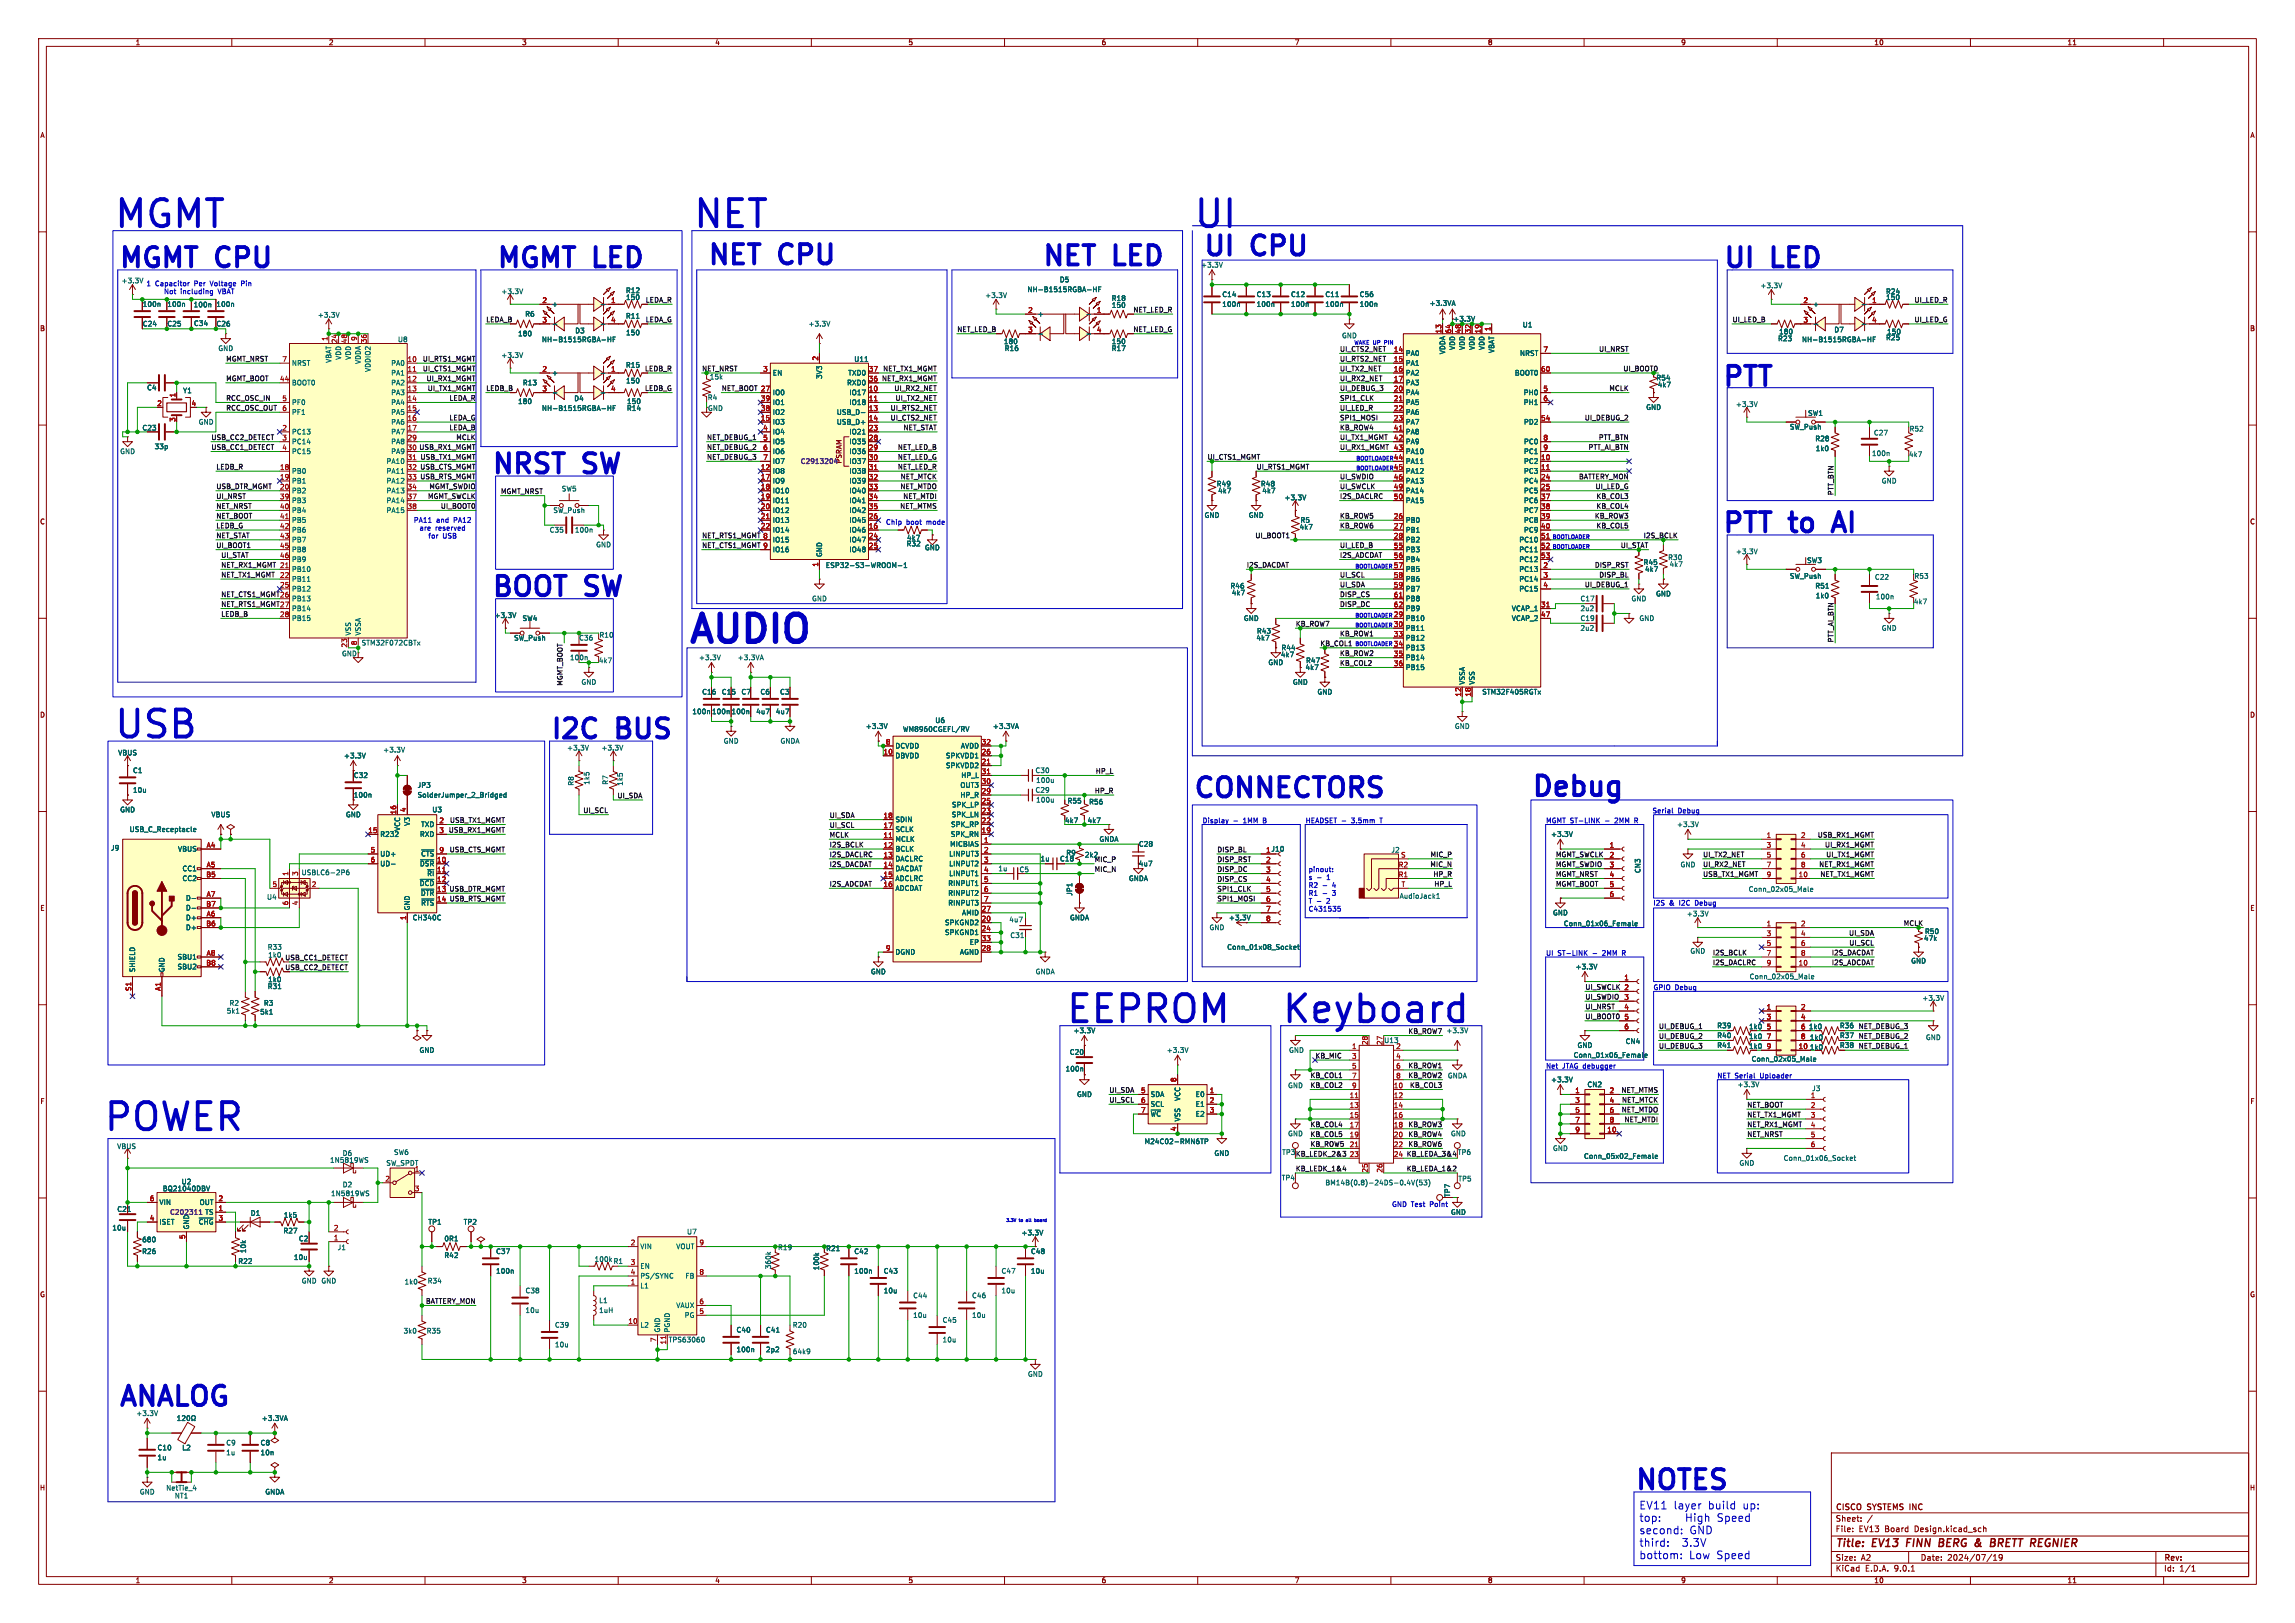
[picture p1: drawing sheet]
<svg xmlns="http://www.w3.org/2000/svg" width="594mm" height="420mm" viewBox="0 0 594 420" stroke-linecap="round" stroke-linejoin="round" font-family="sans-serif">
<defs><g id="words">
<g font-size="9.7" fill="#0000c2">
<text x="29.2" y="59.4">MGMT</text>
<text x="179.1" y="59.4">NET</text>
<text x="308.6" y="59.4">UI</text>
<text x="177.8" y="166.9">AUDIO</text>
<text x="29.2" y="191.5">USB</text>
<text x="331.5" y="265.2">Keyboard</text>
<text x="26.2" y="293.1">POWER</text>
</g>
<text font-size="9.7" fill="#006464" x="275.6" y="265.2">EEPROM</text>
<text font-size="7.1" fill="#0000c2" x="395.8" y="207.5">Debug</text>
<g font-size="7" fill="#0000c2">
<text x="30.5" y="69.6">MGMT CPU</text>
<text x="128.3" y="69.6">MGMT LED</text>
<text x="182.9" y="68.8">NET</text>
<text x="202.3" y="68.8">CPU</text>
<text x="269.5" y="69.1">NET</text>
<text x="288.9" y="69.1">LED</text>
<text x="311.1" y="66.6">UI</text>
<text x="324.6" y="66.6">CPU</text>
<text x="445.8" y="69.6">UI</text>
<text x="459.2" y="69.6">LED</text>
<text x="445.5" y="100.3">PTT</text>
<text x="127" y="122.9">NRST</text>
<text x="151.6" y="122.9">SW</text>
<text x="445.5" y="138.2">PTT</text>
<text x="463.9" y="138.2">to</text>
<text x="477.1" y="138.2">AI</text>
<text x="127" y="154.7">BOOT</text>
<text x="152.1" y="154.7">SW</text>
<text x="142.2" y="191.5">I2C</text>
<text x="160.2" y="191.5">BUS</text>
<text x="308.6" y="206.8">CONNECTORS</text>
<text x="422.9" y="385.8">NOTES</text>
</g>
<text font-size="7" fill="#006464" x="30.5" y="364.2">ANALOG</text>
<g font-size="2.8" fill="#0000c2">
<text x="424.2" y="390.7">EV11</text>
<text x="424.2" y="394">top:</text>
<text x="433.1" y="390.7">layer</text>
<text x="436.2" y="394">High</text>
<text x="442" y="390.7">build</text>
<text x="444.5" y="394">Speed</text>
<text x="451" y="390.7">up:</text>
<text x="424.2" y="397.2">second:</text>
<text x="424.2" y="400.4">third:</text>
<text x="435.2" y="400.4">3.3V</text>
<text x="437.2" y="397.2">GND</text>
<text x="424.2" y="403.6">bottom:</text>
<text x="437.1" y="403.6">Low</text>
<text x="444.2" y="403.6">Speed</text>
</g>
<g font-size="2.8" fill="#840000">
<text x="475" y="400.9">Title:</text>
<text x="484.7" y="400.9">EV13</text>
<text x="494.3" y="400.9">FINN</text>
<text x="503.5" y="400.9">BERG</text>
<text x="513.6" y="400.9">&amp;</text>
<text x="518.4" y="400.9">BRETT REGNIER</text>
</g>
<g font-size="2.1" fill="#840000">
<text x="475" y="394">Sheet:</text>
<text x="475" y="391.2">CISCO</text>
<text x="483.5" y="391.2">SYSTEMS</text>
<text x="495" y="391.2">INC</text>
<text x="475" y="396.7">File:</text>
<text x="481.1" y="396.7">EV13</text>
<text x="487.9" y="396.7">Board</text>
<text x="495.7" y="396.7">Design.kicad_sch</text>
<text x="475" y="406.9">KiCad</text>
<text x="475" y="404.1">Size:</text>
<text x="481.7" y="404.1">A2</text>
<text x="482.7" y="406.9">E.D.A.</text>
<text x="490.3" y="406.9">9.0.1</text>
<text x="497" y="404.1">Date:</text>
<text x="504" y="404.1">2024/07/19</text>
<text x="560" y="404.3">Rev:</text>
<text x="560" y="406.9">Id:</text>
<text x="564.1" y="406.9">1/1</text>
</g>
<g font-size="1.8" fill="#840000">
<text x="35" y="11.9">1</text>
<text x="85" y="11.9">2</text>
<text x="135" y="11.9">3</text>
<text x="185" y="11.9">4</text>
<text x="235" y="11.9">5</text>
<text x="285" y="11.9">6</text>
<text x="335" y="11.9">7</text>
<text x="385" y="11.9">8</text>
<text x="435" y="11.9">9</text>
<text x="485" y="11.9">10</text>
<text x="535" y="11.9">11</text>
<text x="10.3" y="35.9">A</text>
<text x="582.3" y="35.9">A</text>
<text x="376" y="83.4">+3.3V</text>
<text x="10.3" y="85.9">B</text>
<text x="142.7" y="84.7">-</text>
<text x="268.5" y="87.2">-</text>
<text x="469.1" y="84.7">-</text>
<text x="582.3" y="85.9">B</text>
<text x="166.8" y="101.3">LEDB_G</text>
<text x="166.8" y="96.2">LEDB_R</text>
<text x="142.7" y="102.5">-</text>
<text x="10.3" y="135.9">C</text>
<text x="582.3" y="135.9">C</text>
<text x="10.3" y="185.9">D</text>
<text x="582.3" y="185.9">D</text>
<text x="10.3" y="235.9">E</text>
<text x="318" y="238.4">+3.3V</text>
<text x="582.3" y="235.9">E</text>
<text x="73.7" y="251.1">USB_CC2_DETECT</text>
<text x="452.6" y="266.5">1k0</text>
<text x="452.6" y="269.1">1k0</text>
<text x="468.1" y="266.5">1k0</text>
<text x="468.3" y="269.3">1k0</text>
<text x="476.1" y="268.8">R37</text>
<text x="476.1" y="266.3">R36</text>
<text x="452.6" y="271.6">1k0</text>
<text x="468.3" y="271.9">1k0</text>
<text x="476.1" y="271.4">R38</text>
<text x="10.3" y="285.9">F</text>
<text x="582.3" y="285.9">F</text>
<text x="213.7" y="324">R21</text>
<text x="10.3" y="335.9">G</text>
<text x="582.3" y="335.9">G</text>
<text x="10.2" y="385.9">H</text>
<text x="582.2" y="385.9">H</text>
<text x="35" y="409.9">1</text>
<text x="85" y="409.9">2</text>
<text x="135" y="409.9">3</text>
<text x="185" y="409.9">4</text>
<text x="235" y="409.9">5</text>
<text x="285" y="409.9">6</text>
<text x="335" y="409.9">7</text>
<text x="385" y="409.9">8</text>
<text x="435" y="409.9">9</text>
<text x="485" y="409.9">10</text>
<text x="535" y="409.9">11</text>
</g>
<g font-size="1.8" fill="#006464">
<text x="310.7" y="69.4">+3.3V</text>
<text x="31.3" y="73.5">+3.3V</text>
<text x="129.6" y="76.3">+3.3V</text>
<text x="161.9" y="76">R12</text>
<text x="161.9" y="77.8">150</text>
<text x="254.9" y="77.3">+3.3V</text>
<text x="265.8" y="75.8">NH-B1515RGBA-HF</text>
<text x="274.2" y="73.3">D5</text>
<text x="316.2" y="77.1">C14</text>
<text x="325.1" y="77.1">C13</text>
<text x="334" y="77.1">C12</text>
<text x="342.9" y="77.1">C11</text>
<text x="351.8" y="77.1">C56</text>
<text x="455.5" y="74.8">+3.3V</text>
<text x="488" y="76.3">R24</text>
<text x="488.1" y="77.8">150</text>
<text x="36.8" y="79.6">100n</text>
<text x="43.2" y="79.6">100n</text>
<text x="50" y="79.7">100n</text>
<text x="55.9" y="79.6">100n</text>
<text x="82.1" y="82.4">+3.3V</text>
<text x="135.8" y="82.1">R6</text>
<text x="142.7" y="79.6">+</text>
<text x="161.9" y="82.7">R11</text>
<text x="268.5" y="82.1">+</text>
<text x="287.6" y="78.1">R18</text>
<text x="287.6" y="79.9">150</text>
<text x="316.2" y="79.6">100n</text>
<text x="325.1" y="79.6">100n</text>
<text x="334" y="79.6">100n</text>
<text x="342.9" y="79.6">100n</text>
<text x="351.8" y="79.6">100n</text>
<text x="369.9" y="79.3">+3.3VA</text>
<text x="469.1" y="79.6">+</text>
<text x="36.8" y="84.7">C24</text>
<text x="43.2" y="84.7">C25</text>
<text x="50.1" y="84.6">C34</text>
<text x="55.9" y="84.7">C26</text>
<text x="102.9" y="88.7">U8</text>
<text x="134" y="87.2">180</text>
<text x="140.1" y="88.7">NH-B1515RGBA-HF</text>
<text x="148.8" y="86.5">D3</text>
<text x="161.9" y="87">150</text>
<text x="209.1" y="84.7">+3.3V</text>
<text x="259.7" y="89.3">180</text>
<text x="287.6" y="89.3">150</text>
<text x="347.2" y="87.7">GND</text>
<text x="394" y="84.9">U1</text>
<text x="460.1" y="88.5">R23</text>
<text x="460.4" y="86.7">180</text>
<text x="466.3" y="88.7">NH-B1515RGBA-HF</text>
<text x="474.7" y="86.2">D7</text>
<text x="488" y="88.2">R25</text>
<text x="488.3" y="86.7">150</text>
<text x="56.4" y="91">GND</text>
<text x="75.4" y="94.8">NRST</text>
<text x="86" y="94" transform="rotate(-90 86 94)">VBAT</text>
<text x="88.5" y="93.2" transform="rotate(-90 88.5 93.2)">VDD</text>
<text x="91" y="93.2" transform="rotate(-90 91 93.2)">VDD</text>
<text x="93.6" y="94.3" transform="rotate(-90 93.6 94.3)">VDDA</text>
<text x="101.1" y="94.8">PA0</text>
<text x="129.6" y="92.8">+3.3V</text>
<text x="161.9" y="95.4">R15</text>
<text x="221" y="93.8">U11</text>
<text x="259.9" y="91">R16</text>
<text x="287.6" y="91">R17</text>
<text x="363.7" y="92.3">PA0</text>
<text x="363.7" y="94.8">PA1</text>
<text x="374.2" y="91.8" transform="rotate(-90 374.2 91.8)">VDDA</text>
<text x="376.8" y="90.7" transform="rotate(-90 376.8 90.7)">VDD</text>
<text x="379.3" y="90.7" transform="rotate(-90 379.3 90.7)">VDD</text>
<text x="381.9" y="90.7" transform="rotate(-90 381.9 90.7)">VDD</text>
<text x="384.4" y="90.7" transform="rotate(-90 384.4 90.7)">VDD</text>
<text x="386.9" y="91.5" transform="rotate(-90 386.9 91.5)">VBAT</text>
<text x="393.3" y="92.3">NRST</text>
<text x="37.9" y="101.2">C4</text>
<text x="47.3" y="102">Y1</text>
<text x="75.4" y="99.9">BOOT0</text>
<text x="96.1" y="96.4" transform="rotate(-90 96.1 96.4)">VDDIO2</text>
<text x="101.1" y="97.4">PA1</text>
<text x="101.1" y="99.9">PA2</text>
<text x="135.2" y="99.9">R13</text>
<text x="142.7" y="97.4">+</text>
<text x="161.9" y="99.4">150</text>
<text x="183.6" y="98.4">15k</text>
<text x="199.9" y="97.4">EN</text>
<text x="213" y="98.2" transform="rotate(-90 213 98.2)">3V3</text>
<text x="219.1" y="99.9">RXD0</text>
<text x="219.4" y="97.4">TXD0</text>
<text x="363.7" y="97.4">PA2</text>
<text x="363.7" y="99.9">PA3</text>
<text x="392" y="97.4">BOOT0</text>
<text x="428.6" y="98.7">R54</text>
<text x="429" y="100.4">4k7</text>
<text x="75.4" y="105">PF0</text>
<text x="75.4" y="107.5">PF1</text>
<text x="101.1" y="102.5">PA3</text>
<text x="101.1" y="105">PA4</text>
<text x="101.1" y="107.5">PA5</text>
<text x="134" y="104.7">180</text>
<text x="140.1" y="106.5">NH-B1515RGBA-HF</text>
<text x="148.5" y="104">D4</text>
<text x="162.1" y="106.5">R14</text>
<text x="162.2" y="104.7">150</text>
<text x="183.1" y="103.7">R4</text>
<text x="183.1" y="106.5">GND</text>
<text x="199.9" y="102.5">IO0</text>
<text x="199.9" y="105">IO1</text>
<text x="199.9" y="107.5">IO2</text>
<text x="216.5" y="107.5">USB_D-</text>
<text x="219.7" y="102.5">IO17</text>
<text x="219.7" y="105">IO18</text>
<text x="363.7" y="102.5">PA4</text>
<text x="363.7" y="105">PA5</text>
<text x="363.7" y="107.5">PA6</text>
<text x="394.3" y="102.5">PH0</text>
<text x="394.3" y="105">PH1</text>
<text x="426" y="106.3">GND</text>
<text x="449.2" y="105.5">+3.3V</text>
<text x="467.9" y="107.8">SW1</text>
<text x="36.7" y="111.6">C23</text>
<text x="51.3" y="110.1">GND</text>
<text x="75.4" y="112.6">PC13</text>
<text x="101.1" y="110.1">PA6</text>
<text x="101.1" y="112.6">PA7</text>
<text x="199.9" y="110.1">IO3</text>
<text x="199.9" y="112.6">IO4</text>
<text x="216.5" y="110.1">USB_D+</text>
<text x="219.7" y="112.6">IO21</text>
<text x="363.7" y="110.1">PA7</text>
<text x="363.7" y="112.6">PA8</text>
<text x="394.3" y="110.1">PD2</text>
<text x="463.1" y="111.4">SW_Push</text>
<text x="484.9" y="112.9">C27</text>
<text x="494.1" y="111.9">R52</text>
<text x="31" y="117.7">GND</text>
<text x="39.9" y="116.4">33p</text>
<text x="75.4" y="115.2">PC14</text>
<text x="75.4" y="117.7">PC15</text>
<text x="101.1" y="115.2">PA8</text>
<text x="101.1" y="117.7">PA9</text>
<text x="199.9" y="115.2">IO5</text>
<text x="199.9" y="117.7">IO6</text>
<text x="219.7" y="115.2">IO35</text>
<text x="219.7" y="117.7">IO36</text>
<text x="363.7" y="115.2">PA9</text>
<text x="363.7" y="117.7">PA10</text>
<text x="394.3" y="115.2">PC0</text>
<text x="394.3" y="117.7">PC1</text>
<text x="469.7" y="114.4">R28</text>
<text x="469.9" y="116.9">1k0</text>
<text x="484.4" y="118.2">100n</text>
<text x="494" y="118.5">4k7</text>
<text x="75.4" y="122.8">PB0</text>
<text x="75.4" y="125.3">PB1</text>
<text x="99.9" y="120.2">PA10</text>
<text x="99.9" y="122.8">PA11</text>
<text x="99.9" y="125.3">PA12</text>
<text x="199.9" y="120.2">IO7</text>
<text x="199.9" y="122.8">IO8</text>
<text x="199.9" y="125.3">IO9</text>
<text x="219.7" y="120.2">IO37</text>
<text x="219.7" y="122.8">IO38</text>
<text x="219.7" y="125.3">IO39</text>
<text x="363.7" y="120.2">PA11</text>
<text x="363.7" y="122.8">PA12</text>
<text x="363.7" y="125.3">PA13</text>
<text x="394.3" y="120.2">PC2</text>
<text x="394.3" y="122.8">PC3</text>
<text x="394.3" y="125.3">PC4</text>
<text x="486.9" y="125.3">GND</text>
<text x="75.4" y="127.9">PB2</text>
<text x="75.4" y="130.4">PB3</text>
<text x="99.9" y="127.9">PA13</text>
<text x="99.9" y="130.4">PA14</text>
<text x="145.3" y="127.4">SW5</text>
<text x="199.9" y="127.9">IO10</text>
<text x="199.9" y="130.4">IO11</text>
<text x="219.7" y="127.9">IO40</text>
<text x="219.7" y="130.4">IO41</text>
<text x="314.8" y="126.1">R49</text>
<text x="315.2" y="127.9">4k7</text>
<text x="326.2" y="126.1">R48</text>
<text x="326.6" y="127.9">4k7</text>
<text x="332.3" y="129.6">+3.3V</text>
<text x="363.7" y="127.9">PA14</text>
<text x="363.7" y="130.4">PA15</text>
<text x="394.3" y="127.9">PC5</text>
<text x="394.3" y="130.4">PC6</text>
<text x="75.4" y="132.9">PB4</text>
<text x="75.4" y="135.5">PB5</text>
<text x="99.9" y="132.9">PA15</text>
<text x="143.1" y="132.9">SW_Push</text>
<text x="199.9" y="132.9">IO12</text>
<text x="199.9" y="135.5">IO13</text>
<text x="219.7" y="132.9">IO42</text>
<text x="219.7" y="135.5">IO45</text>
<text x="311.7" y="134.2">GND</text>
<text x="323.1" y="134.2">GND</text>
<text x="336.2" y="137.3">4k7</text>
<text x="336.5" y="135.5">R5</text>
<text x="363.7" y="135.5">PB0</text>
<text x="394.3" y="132.9">PC7</text>
<text x="394.3" y="135.5">PC8</text>
<text x="75.4" y="138">PB6</text>
<text x="75.4" y="140.6">PB7</text>
<text x="75.4" y="143.1">PB8</text>
<text x="142.1" y="138">C35</text>
<text x="148.7" y="138">100n</text>
<text x="154.2" y="141.8">GND</text>
<text x="199.9" y="138">IO14</text>
<text x="199.9" y="140.6">IO15</text>
<text x="199.9" y="143.1">IO16</text>
<text x="219.7" y="138">IO46</text>
<text x="219.7" y="140.6">IO47</text>
<text x="219.7" y="143.1">IO48</text>
<text x="234.5" y="141.6">R32</text>
<text x="234.6" y="140.1">4k7</text>
<text x="239.3" y="142.6">GND</text>
<text x="363.7" y="138">PB1</text>
<text x="363.7" y="140.6">PB2</text>
<text x="363.7" y="143.1">PB3</text>
<text x="393.1" y="140.6">PC10</text>
<text x="393.1" y="143.1">PC11</text>
<text x="394.3" y="138">PC9</text>
<text x="449.2" y="143.6">+3.3V</text>
<text x="75.4" y="145.6">PB9</text>
<text x="75.4" y="148.2">PB10</text>
<text x="213" y="144.3" transform="rotate(-90 213 144.3)">GND</text>
<text x="213.6" y="147.2">ESP32-S3-WROOM-1</text>
<text x="363.7" y="145.6">PB4</text>
<text x="363.7" y="148.2">PB5</text>
<text x="393.1" y="145.6">PC12</text>
<text x="393.1" y="148.2">PC13</text>
<text x="425.3" y="146.4">R45</text>
<text x="425.7" y="148.2">4k7</text>
<text x="431.6" y="145.1">R30</text>
<text x="432" y="146.9">4k7</text>
<text x="463.1" y="150">SW_Push</text>
<text x="467.6" y="145.9">SW3</text>
<text x="495.4" y="150">R53</text>
<text x="75.4" y="150.7">PB11</text>
<text x="75.4" y="153.3">PB12</text>
<text x="75.4" y="155.8">PB13</text>
<text x="210.1" y="155.8">GND</text>
<text x="318.3" y="152.5">R46</text>
<text x="318.7" y="154.3">4k7</text>
<text x="363.7" y="150.7">PB6</text>
<text x="363.7" y="153.3">PB7</text>
<text x="363.7" y="155.8">PB8</text>
<text x="393.1" y="150.7">PC14</text>
<text x="393.1" y="153.3">PC15</text>
<text x="408.9" y="155.8">C17</text>
<text x="422.1" y="155.8">GND</text>
<text x="428.5" y="154.5">GND</text>
<text x="469.7" y="152.5">R51</text>
<text x="469.9" y="155">1k0</text>
<text x="485.1" y="150.2">C22</text>
<text x="485.4" y="155.3">100n</text>
<text x="75.4" y="158.3">PB14</text>
<text x="75.4" y="160.9">PB15</text>
<text x="127.9" y="160.1">+3.3V</text>
<text x="135.1" y="160.9">SW4</text>
<text x="321.8" y="160.9">GND</text>
<text x="363.7" y="158.3">PB9</text>
<text x="363.7" y="160.9">PB10</text>
<text x="391.2" y="158.3">VCAP_1</text>
<text x="391.2" y="160.9">VCAP_2</text>
<text x="408.9" y="160.9">C19</text>
<text x="408.9" y="158.3">2u2</text>
<text x="424.2" y="160.9">GND</text>
<text x="495.3" y="156.6">4k7</text>
<text x="91" y="164.6" transform="rotate(-90 91 164.6)">VSS</text>
<text x="93.5" y="167.2">STM32F072CBTx</text>
<text x="93.6" y="164.6" transform="rotate(-90 93.6 164.6)">VSSA</text>
<text x="132.9" y="166">SW_Push</text>
<text x="149.8" y="166">C36</text>
<text x="155" y="165.2">R10</text>
<text x="325.1" y="166">4k7</text>
<text x="325.2" y="164.2">R43</text>
<text x="363.7" y="163.4">PB11</text>
<text x="363.7" y="166">PB12</text>
<text x="408.9" y="163.4">2u2</text>
<text x="486.9" y="163.4">GND</text>
<text x="88.4" y="170">GND</text>
<text x="147.4" y="171">100n</text>
<text x="154.9" y="171.8">4k7</text>
<text x="180.8" y="171">+3.3V</text>
<text x="190.8" y="171">+3.3VA</text>
<text x="328.2" y="172.3">GND</text>
<text x="331.4" y="170.3">4k7</text>
<text x="331.6" y="168.5">R44</text>
<text x="337.8" y="173.6">4k7</text>
<text x="337.9" y="171.8">R47</text>
<text x="363.7" y="168.5">PB13</text>
<text x="363.7" y="171">PB14</text>
<text x="363.7" y="173.6">PB15</text>
<text x="150.4" y="177.4">GND</text>
<text x="181.6" y="179.9">C16</text>
<text x="186.7" y="179.9">C15</text>
<text x="191.8" y="179.9">C7</text>
<text x="196.7" y="179.9">C6</text>
<text x="201.8" y="179.9">C3</text>
<text x="334.5" y="177.4">GND</text>
<text x="340.9" y="179.9">GND</text>
<text x="379.3" y="177.3" transform="rotate(-90 379.3 177.3)">VSSA</text>
<text x="381.9" y="177.3" transform="rotate(-90 381.9 177.3)">VSS</text>
<text x="383.5" y="179.9">STM32F405RGTx</text>
<text x="179.1" y="185">100n</text>
<text x="184.2" y="185">100n</text>
<text x="189.2" y="185">100n</text>
<text x="195.6" y="185">4u7</text>
<text x="200.7" y="185">4u7</text>
<text x="224" y="188.8">+3.3V</text>
<text x="233.6" y="189.6">WM8960CGEFL/RV</text>
<text x="242" y="187.3">U6</text>
<text x="256.9" y="188.8">+3.3VA</text>
<text x="376.4" y="188.8">GND</text>
<text x="30.5" y="195.7">VBUS</text>
<text x="88.9" y="196.4">+3.3V</text>
<text x="99.1" y="194.9">+3.3V</text>
<text x="146.7" y="194.4">+3.3V</text>
<text x="155.6" y="194.4">+3.3V</text>
<text x="187.2" y="192.6">GND</text>
<text x="201.9" y="192.6">GNDA</text>
<text x="231.6" y="193.9">DCVDD</text>
<text x="231.6" y="196.4">DBVDD</text>
<text x="244.7" y="196.4">SPKVDD1</text>
<text x="248.6" y="193.9">AVDD</text>
<text x="34.3" y="200.3">C1</text>
<text x="91.4" y="201.5">C32</text>
<text x="148.7" y="203.4" transform="rotate(-90 148.7 203.4)">R8</text>
<text x="152.8" y="203.2" transform="rotate(-90 152.8 203.2)">1k5</text>
<text x="157.6" y="203.2" transform="rotate(-90 157.6 203.2)">R7</text>
<text x="161.4" y="203.4" transform="rotate(-90 161.4 203.4)">1k5</text>
<text x="244.7" y="199">SPKVDD2</text>
<text x="248.7" y="201.5">HP_L</text>
<text x="267.9" y="200.3">C30</text>
<text x="268.1" y="202.8">100u</text>
<text x="34.3" y="205.3">10u</text>
<text x="91.4" y="206.6">100n</text>
<text x="108" y="204.1">JP3</text>
<text x="108" y="206.6">SolderJumper_2_Bridged</text>
<text x="246.3" y="209.1">SPK_LP</text>
<text x="248.5" y="204.1">OUT3</text>
<text x="248.5" y="206.6">HP_R</text>
<text x="267.9" y="205.3">C29</text>
<text x="268.1" y="207.9">100u</text>
<text x="276.2" y="208.1">R55</text>
<text x="281.8" y="208.4">R56</text>
<text x="31" y="210.4">GND</text>
<text x="33.4" y="215.5">USB_C_Receptacle</text>
<text x="54.6" y="211.7">VBUS</text>
<text x="89.4" y="211.7">GND</text>
<text x="103.7" y="215.2" transform="rotate(-90 103.7 215.2)">VCC</text>
<text x="106.3" y="213.8" transform="rotate(-90 106.3 213.8)">V3</text>
<text x="108.9" y="214.2">TXD</text>
<text x="111.8" y="210.4">U3</text>
<text x="231.6" y="213">SDIN</text>
<text x="231.6" y="215.5">SCLK</text>
<text x="246" y="214.2">SPK_RP</text>
<text x="246.2" y="211.7">SPK_LN</text>
<text x="275.5" y="213.2">4k7</text>
<text x="281.4" y="213.2">4k7</text>
<text x="433.9" y="214.2">+3.3V</text>
<text x="28.6" y="220.3">J9</text>
<text x="46" y="220.6">VBUS</text>
<text x="98.3" y="216.8">R232</text>
<text x="98.3" y="221.8">UD+</text>
<text x="108.6" y="216.8">RXD</text>
<text x="108.9" y="221.8">~{CTS}</text>
<text x="231.6" y="218">MCLK</text>
<text x="231.6" y="220.6">BCLK</text>
<text x="245.5" y="221.8">LINPUT3</text>
<text x="245.8" y="219.3">MICBIAS</text>
<text x="246" y="216.8">SPK_RN</text>
<text x="275.9" y="221.6">R9</text>
<text x="284.4" y="218">GNDA</text>
<text x="294.6" y="219.3">C28</text>
<text x="360" y="220.8">J2</text>
<text x="401.3" y="216.8">+3.3V</text>
<text x="47.1" y="225.7">CC1</text>
<text x="77.9" y="226.7">USBLC6-2P6</text>
<text x="98.3" y="224.4">UD-</text>
<text x="108.6" y="224.4">~{DSR}</text>
<text x="110.4" y="226.9">~{RI}</text>
<text x="231.6" y="223.1">DACLRC</text>
<text x="231.6" y="225.7">DACDAT</text>
<text x="245.5" y="224.4">LINPUT2</text>
<text x="245.5" y="226.9">LINPUT1</text>
<text x="258.3" y="225.7">1u</text>
<text x="263.8" y="225.9">C5</text>
<text x="269.2" y="223.1">1u</text>
<text x="274.2" y="223.1">C18</text>
<text x="280.7" y="222.1">2k2</text>
<text x="294.6" y="224.4">4u7</text>
<text x="424.8" y="226.1" transform="rotate(-90 424.8 226.1)">CN3</text>
<text x="434.8" y="224.6">GND</text>
<text x="47.1" y="228.2">CC2</text>
<text x="48" y="233.3">D-</text>
<text x="69" y="233">U4</text>
<text x="108.5" y="229.5">~{DCD}</text>
<text x="108.8" y="232">~{DTR}</text>
<text x="231.6" y="228.2">ADCLRC</text>
<text x="231.6" y="230.7">ADCDAT</text>
<text x="245.3" y="229.5">RINPUT1</text>
<text x="245.3" y="232">RINPUT2</text>
<text x="277.7" y="231.9" transform="rotate(-90 277.7 231.9)">JP1</text>
<text x="292.1" y="228.2">GNDA</text>
<text x="362.1" y="232.8">AudioJack1</text>
<text x="452.5" y="231">Conn_02x05_Male</text>
<text x="48" y="235.8">D-</text>
<text x="48" y="238.4">D+</text>
<text x="106.3" y="235.7" transform="rotate(-90 106.3 235.7)">GND</text>
<text x="106.7" y="238.4">CH340C</text>
<text x="108.9" y="234.5">~{RTS}</text>
<text x="244.5" y="239.6">SPKGND2</text>
<text x="245.3" y="234.5">RINPUT3</text>
<text x="248.9" y="237.1">AMID</text>
<text x="261.1" y="238.9">4u7</text>
<text x="276.8" y="238.4">GNDA</text>
<text x="401.8" y="237.1">GND</text>
<text x="404.6" y="239.9">Conn_01x06_Female</text>
<text x="436.5" y="237.3">+3.3V</text>
<text x="48" y="240.9">D+</text>
<text x="69.2" y="246">R33</text>
<text x="244.5" y="242.2">SPKGND1</text>
<text x="250.9" y="244.7">EP</text>
<text x="261.4" y="242.9">C31</text>
<text x="312.9" y="240.9">GND</text>
<text x="317.5" y="246">Conn_01x08_Socket</text>
<text x="497.8" y="243.7">47k</text>
<text x="498.1" y="241.9">R50</text>
<text x="35.2" y="251.7" transform="rotate(-90 35.2 251.7)">SHIELD</text>
<text x="42.8" y="251.7" transform="rotate(-90 42.8 251.7)">GND</text>
<text x="45.8" y="248.5">SBU1</text>
<text x="45.8" y="251.1">SBU2</text>
<text x="69.3" y="248">1k0</text>
<text x="231.6" y="247.2">DGND</text>
<text x="248.3" y="247.2">AGND</text>
<text x="407.7" y="251.1">+3.3V</text>
<text x="437.4" y="247">GND</text>
<text x="494.5" y="249.5">GND</text>
<text x="69.2" y="256.1">R31</text>
<text x="69.3" y="254.4">1k0</text>
<text x="225.3" y="252.3">GND</text>
<text x="267.9" y="252.3">GNDA</text>
<text x="452.7" y="253.6">Conn_02x05_Male</text>
<text x="58.6" y="262.5">5k1</text>
<text x="59.3" y="260.5">R2</text>
<text x="67.2" y="262.7">5k1</text>
<text x="68.2" y="260.5">R3</text>
<text x="497.4" y="259.2">+3.3V</text>
<text x="277.7" y="267.6">+3.3V</text>
<text x="444.3" y="266.3">R39</text>
<text x="444.3" y="268.8">R40</text>
<text x="498.3" y="269.3">GND</text>
<text x="108.5" y="272.6">GND</text>
<text x="276.8" y="273.2">C20</text>
<text x="301.9" y="272.6">+3.3V</text>
<text x="333.5" y="272.6">GND</text>
<text x="358.1" y="270.1">U13</text>
<text x="361.2" y="271.5">2</text>
<text x="407.2" y="273.9">Conn_01x06_Female</text>
<text x="408.2" y="271.4">GND</text>
<text x="420.6" y="270.4">CN4</text>
<text x="444.3" y="271.4">R41</text>
<text x="453.2" y="274.9">Conn_02x05_Male</text>
<text x="275.7" y="277.5">100n</text>
<text x="333.3" y="281.8">GND</text>
<text x="374.6" y="279.2">GNDA</text>
<text x="401.3" y="280.3">+3.3V</text>
<text x="410.7" y="281.5">CN2</text>
<text x="449.6" y="281.5">+3.3V</text>
<text x="278.6" y="284.1">GND</text>
<text x="297.7" y="284.1">SDA</text>
<text x="297.7" y="286.6">SCL</text>
<text x="305.7" y="285" transform="rotate(-90 305.7 285)">VCC</text>
<text x="309.4" y="284.1">E0</text>
<text x="309.4" y="286.6">E1</text>
<text x="468.9" y="282.5">J3</text>
<text x="297.7" y="289.2">~{WC}</text>
<text x="305.7" y="290.3" transform="rotate(-90 305.7 290.3)">VSS</text>
<text x="309.4" y="289.2">E2</text>
<text x="30.2" y="297.5">VBUS</text>
<text x="88.6" y="299.3">D6</text>
<text x="101.8" y="299.1">SW6</text>
<text x="296.1" y="296.3">M24C02-RMN6TP</text>
<text x="314.2" y="299.3">GND</text>
<text x="333.3" y="294.2">GND</text>
<text x="375.4" y="294.2">GND</text>
<text x="401.8" y="298">GND</text>
<text x="85.3" y="301.1">1N5819WS</text>
<text x="99.9" y="301.9">SW_SPDT</text>
<text x="331.6" y="305.7">TP4</text>
<text x="377.3" y="305.9">TP5</text>
<text x="409.9" y="300.1">Conn_05x02_Female</text>
<text x="450.1" y="301.9">GND</text>
<text x="461.5" y="300.6">Conn_01x06_Socket</text>
<text x="42" y="308.5">BQ21040DBV</text>
<text x="46.9" y="306.7">U2</text>
<text x="85.6" y="309.7">1N5819WS</text>
<text x="88.6" y="307.4">D2</text>
<text x="342.9" y="306.9">BM14B(0.8)-24DS-0.4V(53)</text>
<text x="375.5" y="309.9" transform="rotate(-90 375.5 309.9)">TP7</text>
<text x="30.2" y="313.8">C21</text>
<text x="41.1" y="312">VIN</text>
<text x="41.1" y="317.1">ISET</text>
<text x="51.3" y="317.1">~{CHG}</text>
<text x="51.5" y="312">OUT</text>
<text x="53" y="314.6">TS</text>
<text x="64.8" y="314.8">D1</text>
<text x="73.4" y="315.3">1k5</text>
<text x="110.8" y="317.1">TP1</text>
<text x="119.9" y="317.1">TP2</text>
<text x="375.4" y="314.6">GND</text>
<text x="29" y="318.6">10u</text>
<text x="36.7" y="321.7">680</text>
<text x="49.1" y="318.3" transform="rotate(-90 49.1 318.3)">GND</text>
<text x="73.2" y="319.4">R27</text>
<text x="77.2" y="321.4">C2</text>
<text x="87.3" y="323.7">J1</text>
<text x="114.9" y="321.4">0R1</text>
<text x="165.6" y="323.4">VIN</text>
<text x="174.9" y="323.4">VOUT</text>
<text x="177.7" y="319.6">U7</text>
<text x="201.3" y="323.7">R19</text>
<text x="264.3" y="319.9">+3.3V</text>
<text x="36.7" y="324.7">R26</text>
<text x="61.6" y="327.3">R22</text>
<text x="63.9" y="324.4" transform="rotate(-90 63.9 324.4)">10k</text>
<text x="76" y="326.2">10u</text>
<text x="114.9" y="325.7">R42</text>
<text x="128.3" y="329.8">100n</text>
<text x="128.3" y="324.7">C37</text>
<text x="153.8" y="326.7">100k</text>
<text x="158.7" y="327.3">R1</text>
<text x="165.6" y="328.5">EN</text>
<text x="199.7" y="328.6" transform="rotate(-90 199.7 328.6)">360k</text>
<text x="212.2" y="328.8" transform="rotate(-90 212.2 328.8)">100k</text>
<text x="221" y="329.8">100n</text>
<text x="221" y="324.7">C42</text>
<text x="228.6" y="329.8">C43</text>
<text x="259.1" y="329.8">C47</text>
<text x="266.7" y="324.7">C48</text>
<text x="266.7" y="329.8">10u</text>
<text x="78" y="332.3">GND GND</text>
<text x="104.6" y="332.6">1k0</text>
<text x="110.6" y="332.3">R34</text>
<text x="135.9" y="334.9">C38</text>
<text x="165.6" y="331.1">PS/SYNC</text>
<text x="165.6" y="333.6">L1</text>
<text x="177.3" y="331.1">FB</text>
<text x="228.6" y="334.9">10u</text>
<text x="259.1" y="334.9">10u</text>
<text x="135.9" y="340">10u</text>
<text x="154.9" y="337.4">L1</text>
<text x="154.9" y="340">1uH</text>
<text x="174.9" y="338.7">VAUX</text>
<text x="177.1" y="341.2">PG</text>
<text x="236.2" y="336.1">C44</text>
<text x="236.2" y="341.2">10u</text>
<text x="251.5" y="336.1">C46</text>
<text x="251.5" y="341.2">10u</text>
<text x="104.3" y="345.3">3k0</text>
<text x="110.3" y="345.3">R35</text>
<text x="143.5" y="343.8">C39</text>
<text x="165.6" y="343.8">L2</text>
<text x="171" y="344.9" transform="rotate(-90 171 344.9)">GND</text>
<text x="173" y="347.6">TPS63060</text>
<text x="173.6" y="344.9" transform="rotate(-90 173.6 344.9)">PGND</text>
<text x="190.5" y="345">C40</text>
<text x="198.1" y="345">C41</text>
<text x="205.1" y="343.8">R20</text>
<text x="243.8" y="342.5">C45</text>
<text x="243.8" y="347.6">10u</text>
<text x="143.5" y="348.8">10u</text>
<text x="190.5" y="350.1">100n</text>
<text x="198.1" y="350.1">2p2</text>
<text x="205.1" y="350.6">64k9</text>
<text x="265.9" y="356.5">GND</text>
<text x="35.2" y="366.6">+3.3V</text>
<text x="67.6" y="367.9">+3.3VA</text>
<text x="40.6" y="375.5">C10</text>
<text x="47" y="375.5">L2</text>
<text x="58.4" y="374.2">C9</text>
<text x="58.4" y="376.8">1u</text>
<text x="67.3" y="374.2">C8</text>
<text x="67.3" y="376.8">10n</text>
<text x="40.6" y="378.1">1u</text>
<text x="36.1" y="386.9">GND</text>
<text x="42.9" y="385.9">NetTie_4</text>
<text x="45.1" y="388">NT1</text>
<text x="68.5" y="386.9">GNDA</text>
</g>
<g font-size="1.8" fill="#0000c2">
<text x="37.8" y="74.3">1</text>
<text x="40.2" y="74.3">Capacitor</text>
<text x="42.3" y="76.3">Not</text>
<text x="46.7" y="76.3">including</text>
<text x="50.4" y="74.3">Per</text>
<text x="54.7" y="74.3">Voltage</text>
<text x="56.6" y="76.3">VBAT</text>
<text x="62.9" y="74.3">Pin</text>
<text x="107" y="135.5">PA11</text>
<text x="108.5" y="137.5">are</text>
<text x="112.7" y="137.5">reserved</text>
<text x="112.9" y="135.5">and</text>
<text x="117.5" y="135.5">PA12</text>
<text x="229.2" y="136">Chip</text>
<text x="234.5" y="136">boot</text>
<text x="239.9" y="136">mode</text>
<text x="110.7" y="139.6">for</text>
<text x="114.6" y="139.6">USB</text>
<text x="311.1" y="213.1">Display</text>
<text x="321.9" y="213.1">1MM</text>
<text x="327.2" y="213.1">B</text>
<text x="337.8" y="213.1">HEADSET -</text>
<text x="349.9" y="213.1">3.5mm</text>
<text x="357.5" y="213.1">T</text>
<text x="400" y="213.1">MGMT ST-LINK</text>
<text x="415.5" y="213.1">-</text>
<text x="418.3" y="213.1">2MM</text>
<text x="423.5" y="213.1">R</text>
<text x="427.6" y="210.7">Serial</text>
<text x="434.3" y="210.7">Debug</text>
<text x="338.6" y="225.7">pinout:</text>
<text x="338.6" y="227.8">s</text>
<text x="343.5" y="227.8">1</text>
<text x="338.6" y="229.8">R2</text>
<text x="338.6" y="231.9">R1</text>
<text x="338.6" y="233.9">T -</text>
<text x="343.5" y="233.9">2</text>
<text x="345" y="229.8">4</text>
<text x="345" y="231.9">3</text>
<text x="338.6" y="236">C431535</text>
<text x="427.8" y="234.5">I2S</text>
<text x="432" y="234.5">&amp;</text>
<text x="434.8" y="234.5">I2C</text>
<text x="439" y="234.5">Debug</text>
<text x="400" y="247.4">UI</text>
<text x="403.2" y="247.4">ST-LINK</text>
<text x="412.3" y="247.4">-</text>
<text x="415.1" y="247.4">2MM</text>
<text x="420.3" y="247.4">R</text>
<text x="427.9" y="256.4">GPIO Debug</text>
<text x="400" y="276.6">Net</text>
<text x="404.4" y="276.6">JTAG debugger</text>
<text x="444.4" y="279.3">NET Serial</text>
<text x="455.7" y="279.3">Uploader</text>
<text x="360.2" y="312.5">GND Test</text>
<text x="370.2" y="312.5">Point</text>
</g>
<g font-size="1.8" fill="#0f0f0f">
<text x="125.7" y="83.5">LEDA_B</text>
<text x="167" y="78.4">LEDA_R</text>
<text x="167" y="83.5">LEDA_G</text>
<text x="293.2" y="80.9">NET_LED_R</text>
<text x="448.3" y="83.5">UI_LED_B</text>
<text x="495.4" y="78.4">UI_LED_R</text>
<text x="495.4" y="83.5">UI_LED_G</text>
<text x="247.6" y="86">NET_LED_B</text>
<text x="293.2" y="86">NET_LED_G</text>
<text x="58.4" y="93.6">MGMT_NRST</text>
<text x="109.3" y="93.6">UI_RTS1_MGMT</text>
<text x="346.7" y="93.6">UI_RTS2_NET</text>
<text x="346.7" y="91.1">UI_CTS2_NET</text>
<text x="413.8" y="91.1">UI_NRST</text>
<text x="58.4" y="98.7">MGMT_BOOT</text>
<text x="109.3" y="96.2">UI_CTS1_MGMT</text>
<text x="110.3" y="98.7">UI_RX1_MGMT</text>
<text x="110.6" y="101.3">UI_TX1_MGMT</text>
<text x="125.7" y="101.3">LEDB_B</text>
<text x="186.7" y="101.3">NET_BOOT 27</text>
<text x="228.2" y="98.7">NET_RX1_MGMT</text>
<text x="228.5" y="96.2">NET_TX1_MGMT</text>
<text x="231.4" y="101.3">UI_RX2_NET</text>
<text x="346.7" y="101.3">UI_DEBUG_3</text>
<text x="346.7" y="98.7">UI_RX2_NET</text>
<text x="346.7" y="96.2">UI_TX2_NET</text>
<text x="416.4" y="101.3">MCLK</text>
<text x="58.4" y="103.8">RCC_OSC_IN</text>
<text x="58.4" y="106.3">RCC_OSC_OUT 6</text>
<text x="116.2" y="103.8">LEDA_R</text>
<text x="230.4" y="106.3">UI_RTS2_NET</text>
<text x="231.7" y="103.8">UI_TX2_NET</text>
<text x="346.7" y="103.8">SPI1_CLK</text>
<text x="346.7" y="106.3">UI_LED_R</text>
<text x="54.6" y="114">USB_CC2_DETECT</text>
<text x="116.2" y="108.9">LEDA_G</text>
<text x="116.2" y="111.4">LEDA_B</text>
<text x="118" y="114">MCLK</text>
<text x="182.9" y="114">NET_DEBUG_1</text>
<text x="230.4" y="108.9">UI_CTS2_NET</text>
<text x="233.7" y="111.4">NET_STAT</text>
<text x="346.7" y="114">UI_TX1_MGMT</text>
<text x="346.7" y="108.9">SPI1_MOSI</text>
<text x="346.7" y="111.4">KB_ROW4</text>
<text x="410.1" y="108.9">UI_DEBUG_2</text>
<text x="413.7" y="114">PTT_BTN</text>
<text x="54.6" y="116.5">USB_CC1_DETECT</text>
<text x="105.4" y="116.6">30 USB_RX1_MGMT</text>
<text x="108.7" y="119">USB_TX1_MGMT</text>
<text x="182.9" y="119">NET_DEBUG_3</text>
<text x="182.9" y="116.5">NET_DEBUG_2</text>
<text x="232.3" y="119">NET_LED_G</text>
<text x="232.3" y="116.5">NET_LED_B</text>
<text x="346.7" y="116.5">UI_RX1_MGMT</text>
<text x="411" y="116.5">PTT_AI_BTN</text>
<text x="55.9" y="121.6">LEDB_R</text>
<text x="108.7" y="121.6">USB_CTS_MGMT</text>
<text x="108.7" y="124.1">USB_RTS_MGMT</text>
<text x="232.3" y="121.6">NET_LED_R</text>
<text x="233" y="124.1">NET_MTCK</text>
<text x="325.1" y="121.6">UI_RTS1_MGMT</text>
<text x="346.7" y="124.1">UI_SWDIO</text>
<text x="408.6" y="124.1">BATTERY_MON</text>
<text x="55.9" y="131.7">NET_NRST</text>
<text x="55.9" y="126.7">USB_DTR_MGMT</text>
<text x="55.9" y="129.2">UI_NRST</text>
<text x="110.6" y="129.2">MGMT_SWCLK</text>
<text x="111" y="126.7">MGMT_SWDIO</text>
<text x="114" y="131.7">UI_BOOT0</text>
<text x="129.5" y="127.9">MGMT_NRST</text>
<text x="232.9" y="131.7">NET_MTMS</text>
<text x="232.9" y="126.7">NET_MTDO</text>
<text x="233.7" y="129.2">NET_MTDI</text>
<text x="346.7" y="129.2">I2S_DACLRC</text>
<text x="346.7" y="126.7">UI_SWCLK</text>
<text x="412.8" y="126.7">UI_LED_G</text>
<text x="413.1" y="129.2">KB_COL3</text>
<text x="413.1" y="131.7">KB_COL4</text>
<text x="474.6" y="128.3" transform="rotate(-90 474.6 128.3)">PTT_BTN</text>
<text x="55.9" y="136.8">LEDB_G</text>
<text x="55.9" y="134.3">NET_BOOT</text>
<text x="346.7" y="134.3">KB_ROW5</text>
<text x="346.7" y="136.8">KB_ROW6</text>
<text x="412.7" y="134.3">KB_ROW3</text>
<text x="413.1" y="136.8">KB_COL5</text>
<text x="55.9" y="141.9">UI_BOOT1</text>
<text x="55.9" y="139.4">NET_STAT</text>
<text x="181.6" y="139.4">NET_RTS1_MGMT 8</text>
<text x="181.6" y="141.9">NET_CTS1_MGMT 9</text>
<text x="324.8" y="139.4">UI_BOOT1</text>
<text x="346.7" y="141.9">UI_LED_B</text>
<text x="57.1" y="147">NET_RX1_MGMT 21</text>
<text x="57.1" y="149.5">NET_TX1_MGMT 22</text>
<text x="57.1" y="144.4">UI_STAT</text>
<text x="346.7" y="144.4">I2S_ADCDAT</text>
<text x="346.7" y="149.5">UI_SCL</text>
<text x="412.7" y="147">DISP_RST</text>
<text x="413.8" y="149.5">DISP_BL</text>
<text x="57.1" y="154.6">NET_CTS1_MGMT26</text>
<text x="346.7" y="152.1">UI_SDA</text>
<text x="346.7" y="154.6">DISP_CS</text>
<text x="410.1" y="152.1">UI_DEBUG_1</text>
<text x="57.1" y="159.7">LEDB_B</text>
<text x="57.1" y="157.1">NET_RTS1_MGMT27</text>
<text x="346.7" y="157.1">DISP_DC</text>
<text x="346.7" y="164.8">KB_ROW1</text>
<text x="474.6" y="166.4" transform="rotate(-90 474.6 166.4)">PTT_AI_BTN</text>
<text x="346.7" y="169.8">KB_ROW2</text>
<text x="346.7" y="172.4">KB_COL2</text>
<text x="145.7" y="177.6" transform="rotate(-90 145.7 177.6)">MGMT_BOOT</text>
<text x="283.5" y="200.3">HP_L</text>
<text x="159.7" y="206.7">UI_SDA</text>
<text x="283.2" y="205.4">HP_R</text>
<text x="116" y="215.6">USB_RX1_MGMT</text>
<text x="116.3" y="213">USB_TX1_MGMT</text>
<text x="150.9" y="210.5">UI_SCL</text>
<text x="214.6" y="214.3">UI_SCL</text>
<text x="214.6" y="211.7">UI_SDA</text>
<text x="116.3" y="220.6">USB_CTS_MGMT</text>
<text x="214.6" y="221.9">I2S_DACLRC</text>
<text x="214.6" y="216.8">MCLK</text>
<text x="214.6" y="219.4">I2S_BCLK</text>
<text x="315" y="220.6">DISP_BL</text>
<text x="370.2" y="221.9">MIC_P</text>
<text x="402.6" y="221.9">MGMT_SWCLK 2</text>
<text x="440.7" y="221.9">UI_TX2_NET</text>
<text x="470.4" y="216.8">USB_RX1_MGMT</text>
<text x="472.2" y="219.4">UI_RX1_MGMT</text>
<text x="472.5" y="221.9">UI_TX1_MGMT</text>
<text x="214.6" y="224.4">I2S_DACDAT</text>
<text x="283.2" y="225.7">MIC_N</text>
<text x="283.2" y="223.2">MIC_P</text>
<text x="315" y="225.7">DISP_DC</text>
<text x="315" y="223.2">DISP_RST</text>
<text x="370.1" y="224.4">MIC_N</text>
<text x="370.9" y="227">HP_R</text>
<text x="402.6" y="224.4">MGMT_SWDIO</text>
<text x="402.6" y="227">MGMT_NRST</text>
<text x="440.7" y="224.4">UI_RX2_NET</text>
<text x="440.7" y="227">USB_TX1_MGMT</text>
<text x="470.7" y="224.4">NET_RX1_MGMT</text>
<text x="471" y="227">NET_TX1_MGMT</text>
<text x="116.2" y="230.8">USB_DTR_MGMT</text>
<text x="116.3" y="233.3">USB_RTS_MGMT</text>
<text x="214.6" y="229.5">I2S_ADCDAT</text>
<text x="315" y="230.8">SPI1_CLK</text>
<text x="315" y="228.3">DISP_CS</text>
<text x="315" y="233.3">SPI1_MOSI</text>
<text x="371.1" y="229.5">HP_L</text>
<text x="402.6" y="229.5">MGMT_BOOT</text>
<text x="478.5" y="242.2">UI_SDA</text>
<text x="478.5" y="244.8">UI_SCL</text>
<text x="73.7" y="248.6">USB_CC1_DETECT</text>
<text x="443.2" y="247.3">I2S_BCLK</text>
<text x="443.2" y="249.8">I2S_DACLRC</text>
<text x="474" y="249.8">I2S_ADCDAT</text>
<text x="474" y="247.3">I2S_DACDAT</text>
<text x="410.2" y="256.2">UI_SWCLK 2</text>
<text x="410.2" y="258.7">UI_SWDIO</text>
<text x="410.2" y="261.3">UI_NRST</text>
<text x="410.2" y="263.8">UI_BOOT0</text>
<text x="364.4" y="267.6">KB_ROW7 +3.3V</text>
<text x="429.3" y="268.9">UI_DEBUG_2</text>
<text x="429.3" y="266.4">UI_DEBUG_1</text>
<text x="480.9" y="268.9">NET_DEBUG_2</text>
<text x="480.9" y="266.4">NET_DEBUG_3</text>
<text x="340.4" y="274">KB_MIC</text>
<text x="429.3" y="271.4">UI_DEBUG_3</text>
<text x="480.9" y="271.4">NET_DEBUG_1</text>
<text x="339.1" y="281.6">KB_COL2</text>
<text x="339.1" y="279.1">KB_COL1</text>
<text x="364.4" y="276.5">KB_ROW1</text>
<text x="364.4" y="279.1">KB_ROW2</text>
<text x="364.8" y="281.6">KB_COL3</text>
<text x="287" y="285.4">UI_SCL</text>
<text x="287" y="282.9">UI_SDA</text>
<text x="419.6" y="282.9">NET_MTMS</text>
<text x="419.6" y="287.9">NET_MTDO</text>
<text x="419.7" y="285.4">NET_MTCK</text>
<text x="452.1" y="286.7">NET_BOOT</text>
<text x="339.1" y="291.8">KB_COL4</text>
<text x="364.4" y="291.8">KB_ROW3</text>
<text x="420.3" y="290.5">NET_MTDI</text>
<text x="452.1" y="291.8">NET_RX1_MGMT</text>
<text x="452.1" y="289.2">NET_TX1_MGMT</text>
<text x="331.7" y="299.1">TP3 KB_LEDK_2&amp;3</text>
<text x="339.1" y="294.3">KB_COL5</text>
<text x="339.1" y="296.8">KB_ROW5</text>
<text x="364" y="299.4">KB_LEDA_3&amp;4</text>
<text x="364.4" y="294.3">KB_ROW4</text>
<text x="364.4" y="296.8">KB_ROW6</text>
<text x="377.2" y="299.1">TP6</text>
<text x="452.1" y="294.3">NET_NRST</text>
<text x="335.3" y="303.2">KB_LEDK_1&amp;4</text>
<text x="364" y="303.2">KB_LEDA_1&amp;2</text>
<text x="110.1" y="337.5">BATTERY_MON</text>
</g>
<g font-size="1.8" fill="#a90000">
<text x="140.3" y="78.5">2</text>
<text x="140.3" y="83.6">3</text>
<text x="158" y="78.5">1</text>
<text x="158" y="83.6">4</text>
<text x="266" y="81">2</text>
<text x="283.8" y="81">1</text>
<text x="466.7" y="78.5">2</text>
<text x="466.7" y="83.6">3</text>
<text x="484.4" y="78.5">1</text>
<text x="484.4" y="83.6">4</text>
<text x="84.8" y="88.3" transform="rotate(-90 84.8 88.3)">1</text>
<text x="87.4" y="88.9" transform="rotate(-90 87.4 88.9)">24</text>
<text x="89.9" y="88.9" transform="rotate(-90 89.9 88.9)">48</text>
<text x="92.5" y="88.3" transform="rotate(-90 92.5 88.3)">9</text>
<text x="95" y="88.9" transform="rotate(-90 95 88.9)">36</text>
<text x="266" y="86.1">3</text>
<text x="283.8" y="86.1">4</text>
<text x="373.1" y="86.4" transform="rotate(-90 373.1 86.4)">13</text>
<text x="375.7" y="86.4" transform="rotate(-90 375.7 86.4)">64</text>
<text x="378.2" y="86.4" transform="rotate(-90 378.2 86.4)">48</text>
<text x="380.7" y="86.4" transform="rotate(-90 380.7 86.4)">32</text>
<text x="383.3" y="86.4" transform="rotate(-90 383.3 86.4)">19</text>
<text x="385.8" y="85.8" transform="rotate(-90 385.8 85.8)">1</text>
<text x="73" y="93.7">7</text>
<text x="105.4" y="93.7">10</text>
<text x="211.8" y="93.4" transform="rotate(-90 211.8 93.4)">2</text>
<text x="360.6" y="91.2">14</text>
<text x="360.6" y="93.7">15</text>
<text x="399.3" y="91.2">7</text>
<text x="72.3" y="98.8">44</text>
<text x="105.4" y="96.3">11</text>
<text x="105.4" y="98.8">12</text>
<text x="105.4" y="101.3">13</text>
<text x="140.3" y="96.3">2</text>
<text x="140.3" y="101.3">3</text>
<text x="158" y="96.3">1</text>
<text x="158" y="101.3">4</text>
<text x="196.8" y="101.3">27</text>
<text x="197.4" y="96.3">3</text>
<text x="224.7" y="96.3">37</text>
<text x="224.7" y="98.8">36</text>
<text x="224.7" y="101.3">10</text>
<text x="360.6" y="96.3">16</text>
<text x="360.6" y="98.8">17</text>
<text x="360.6" y="101.3">20</text>
<text x="398.7" y="96.3">60</text>
<text x="399.3" y="101.3">5</text>
<text x="40.6" y="105.2">2</text>
<text x="45.5" y="102.9" transform="rotate(-90 45.5 102.9)">1</text>
<text x="49.5" y="105.2">4</text>
<text x="73" y="103.9">5</text>
<text x="105.4" y="103.9">14</text>
<text x="105.4" y="106.4">15</text>
<text x="196.8" y="103.9">39</text>
<text x="196.8" y="106.4">38</text>
<text x="224.7" y="103.9">11</text>
<text x="224.7" y="106.4">13</text>
<text x="360.6" y="103.9">21</text>
<text x="360.6" y="106.4">22</text>
<text x="399.3" y="103.9">6</text>
<text x="45.5" y="109.3" transform="rotate(-90 45.5 109.3)">3</text>
<text x="73" y="111.5">2</text>
<text x="105.4" y="109">16</text>
<text x="105.4" y="111.5">17</text>
<text x="196.8" y="109">15</text>
<text x="197.4" y="111.5">4</text>
<text x="224.7" y="109">14</text>
<text x="224.7" y="111.5">23</text>
<text x="360.6" y="109">23</text>
<text x="360.6" y="111.5">41</text>
<text x="398.7" y="109">54</text>
<text x="73" y="114">3</text>
<text x="73" y="116.6">4</text>
<text x="105.4" y="114">29</text>
<text x="105.4" y="119.1">31</text>
<text x="197.4" y="114">5</text>
<text x="197.4" y="116.6">6</text>
<text x="197.4" y="119.1">7</text>
<text x="224.7" y="114">28</text>
<text x="224.7" y="116.6">29</text>
<text x="224.7" y="119.1">30</text>
<text x="360.6" y="114">42</text>
<text x="360.6" y="116.6">43</text>
<text x="360.6" y="119.1">44</text>
<text x="398.7" y="119.1">10</text>
<text x="399.3" y="114">8</text>
<text x="399.3" y="116.6">9</text>
<text x="72.3" y="121.7">18</text>
<text x="72.3" y="124.2">19</text>
<text x="105.4" y="121.7">32</text>
<text x="105.4" y="124.2">33</text>
<text x="196.8" y="121.7">12</text>
<text x="196.8" y="124.2">17</text>
<text x="224.7" y="121.7">31</text>
<text x="224.7" y="124.2">32</text>
<text x="360.6" y="121.7">45</text>
<text x="360.6" y="124.2">46</text>
<text x="398.7" y="121.7">11</text>
<text x="398.7" y="124.2">24</text>
<text x="72.3" y="126.7">20</text>
<text x="72.3" y="129.3">39</text>
<text x="72.3" y="131.8">40</text>
<text x="105.4" y="126.7">34</text>
<text x="105.4" y="129.3">37</text>
<text x="105.4" y="131.8">38</text>
<text x="196.8" y="126.7">18</text>
<text x="196.8" y="129.3">19</text>
<text x="196.8" y="131.8">20</text>
<text x="224.7" y="126.7">33</text>
<text x="224.7" y="129.3">34</text>
<text x="224.7" y="131.8">35</text>
<text x="360.6" y="126.7">49</text>
<text x="360.6" y="129.3">50</text>
<text x="398.7" y="126.7">25</text>
<text x="398.7" y="129.3">37</text>
<text x="398.7" y="131.8">38</text>
<text x="72.3" y="134.4">41</text>
<text x="72.3" y="136.9">42</text>
<text x="196.8" y="134.4">21</text>
<text x="196.8" y="136.9">22</text>
<text x="224.7" y="134.4">26</text>
<text x="224.7" y="136.9">16</text>
<text x="360.6" y="134.4">26</text>
<text x="360.6" y="136.9">27</text>
<text x="398.7" y="134.4">39</text>
<text x="398.7" y="136.9">40</text>
<text x="72.3" y="139.4">43</text>
<text x="72.3" y="142">45</text>
<text x="197.4" y="139.4">8</text>
<text x="197.4" y="142">9</text>
<text x="224.7" y="139.4">24</text>
<text x="224.7" y="142">25</text>
<text x="360.6" y="139.4">28</text>
<text x="360.6" y="142">55</text>
<text x="398.7" y="139.4">51</text>
<text x="398.7" y="142">52</text>
<text x="72.3" y="144.5">46</text>
<text x="211.8" y="146.8" transform="rotate(-90 211.8 146.8)">1</text>
<text x="360.6" y="144.5">56</text>
<text x="360.6" y="147.1">57</text>
<text x="360.6" y="149.6">58</text>
<text x="398.7" y="144.5">53</text>
<text x="399.3" y="147.1">2</text>
<text x="399.3" y="149.6">3</text>
<text x="72.3" y="152.1">25</text>
<text x="360.6" y="152.1">59</text>
<text x="360.6" y="154.7">61</text>
<text x="399.3" y="152.1">4</text>
<text x="72.3" y="159.8">28</text>
<text x="360.6" y="157.2">62</text>
<text x="360.6" y="159.8">29</text>
<text x="398.7" y="157.2">31</text>
<text x="398.7" y="159.8">47</text>
<text x="89.9" y="167.7" transform="rotate(-90 89.9 167.7)">23</text>
<text x="92.5" y="167.1" transform="rotate(-90 92.5 167.1)">8</text>
<text x="360.6" y="162.3">30</text>
<text x="360.6" y="164.8">33</text>
<text x="360.6" y="167.4">34</text>
<text x="360.6" y="169.9">35</text>
<text x="360.6" y="172.5">36</text>
<text x="378.2" y="180.4" transform="rotate(-90 378.2 180.4)">12</text>
<text x="380.7" y="180.4" transform="rotate(-90 380.7 180.4)">18</text>
<text x="228.6" y="195.3">10</text>
<text x="229.2" y="192.8">8</text>
<text x="254" y="192.8">32</text>
<text x="254" y="195.3">26</text>
<text x="254" y="197.9">21</text>
<text x="254" y="200.4">31</text>
<text x="254" y="202.9">30</text>
<text x="254" y="205.5">29</text>
<text x="254" y="208">25</text>
<text x="95.2" y="215.6">15</text>
<text x="102.6" y="210.9" transform="rotate(-90 102.6 210.9)">16</text>
<text x="105.2" y="210.3" transform="rotate(-90 105.2 210.3)">4</text>
<text x="113.6" y="213.1">2</text>
<text x="113.6" y="215.6">3</text>
<text x="228.6" y="211.8">18</text>
<text x="228.6" y="214.4">17</text>
<text x="254" y="210.6">23</text>
<text x="254" y="213.1">22</text>
<text x="254" y="215.6">19</text>
<text x="53.4" y="219.5">A4</text>
<text x="95.8" y="220.7">5</text>
<text x="113.6" y="220.7">9</text>
<text x="228.6" y="216.9">11</text>
<text x="228.6" y="219.5">12</text>
<text x="228.6" y="222">13</text>
<text x="254.6" y="218.2">1</text>
<text x="254.6" y="220.7">2</text>
<text x="327.6" y="220.7">1 J10</text>
<text x="362.5" y="222">S</text>
<text x="416.5" y="219.5">1</text>
<text x="416.5" y="222">2</text>
<text x="457.1" y="216.9">1</text>
<text x="457.1" y="219.5">3</text>
<text x="457.1" y="222">5</text>
<text x="466" y="216.9">2</text>
<text x="466" y="219.5">4</text>
<text x="466" y="222">6</text>
<text x="53.3" y="227.1">B5</text>
<text x="53.4" y="224.5">A5</text>
<text x="74.7" y="226.8" transform="rotate(-90 74.7 226.8)">1</text>
<text x="77.2" y="226.8" transform="rotate(-90 77.2 226.8)">3</text>
<text x="95.8" y="223.3">6</text>
<text x="113" y="223.3">10</text>
<text x="113" y="225.8">11</text>
<text x="228.6" y="224.5">14</text>
<text x="228.6" y="227.1">15</text>
<text x="254.6" y="223.3">3</text>
<text x="254.6" y="225.8">4</text>
<text x="327.6" y="223.3">2</text>
<text x="327.6" y="225.8">3</text>
<text x="361.9" y="224.5">R2</text>
<text x="361.9" y="227.1">R1</text>
<text x="416.5" y="224.5">3</text>
<text x="416.5" y="227.1">4</text>
<text x="457.1" y="224.5">7</text>
<text x="457.1" y="227.1">9</text>
<text x="465.4" y="227.1">10</text>
<text x="466" y="224.5">8</text>
<text x="53.4" y="232.2">A7</text>
<text x="70.4" y="229.6">5</text>
<text x="80.6" y="229.6">2</text>
<text x="113" y="228.3">12</text>
<text x="113" y="230.9">13</text>
<text x="113" y="233.4">14</text>
<text x="228.6" y="229.6">16</text>
<text x="254.6" y="228.3">5</text>
<text x="254.6" y="230.9">6</text>
<text x="254.6" y="233.4">7</text>
<text x="327.6" y="228.3">4</text>
<text x="327.6" y="230.9">5</text>
<text x="327.6" y="233.4">6</text>
<text x="362.6" y="229.6">T</text>
<text x="416.5" y="229.6">5</text>
<text x="416.5" y="232.2">6</text>
<text x="53.3" y="234.7">B7</text>
<text x="53.3" y="239.8">B6</text>
<text x="53.4" y="237.2">A6</text>
<text x="74.7" y="234.4" transform="rotate(-90 74.7 234.4)">6</text>
<text x="77.2" y="234.4" transform="rotate(-90 77.2 234.4)">4</text>
<text x="105.2" y="238.2" transform="rotate(-90 105.2 238.2)">1</text>
<text x="254" y="236">27</text>
<text x="254" y="238.5">20</text>
<text x="327.6" y="236">7</text>
<text x="327.6" y="238.5">8</text>
<text x="457.1" y="239.8">1</text>
<text x="466" y="239.8">2</text>
<text x="254" y="241">24</text>
<text x="254" y="243.6">33</text>
<text x="457.1" y="242.3">3</text>
<text x="457.1" y="244.9">5</text>
<text x="466" y="242.3">4</text>
<text x="466" y="244.9">6</text>
<text x="53.3" y="249.9">B8</text>
<text x="53.4" y="247.4">A8</text>
<text x="229.2" y="246.1">9</text>
<text x="254" y="246.1">28</text>
<text x="457.1" y="247.4">7</text>
<text x="457.1" y="249.9">9</text>
<text x="465.4" y="249.9">10</text>
<text x="466" y="247.4">8</text>
<text x="34" y="256.6" transform="rotate(-90 34 256.6)">S1</text>
<text x="41.7" y="256.5" transform="rotate(-90 41.7 256.5)">A1</text>
<text x="420.3" y="253.7">1</text>
<text x="420.3" y="256.3">2</text>
<text x="420.3" y="258.8">3</text>
<text x="420.3" y="261.4">4</text>
<text x="420.3" y="263.9">5</text>
<text x="457.1" y="261.4">1</text>
<text x="457.1" y="263.9">3</text>
<text x="466" y="261.4">2</text>
<text x="466" y="263.9">4</text>
<text x="420.3" y="266.4">6</text>
<text x="457.1" y="266.4">5</text>
<text x="457.1" y="269">7</text>
<text x="466" y="266.4">6</text>
<text x="466" y="269">8</text>
<text x="349.8" y="271.5">1</text>
<text x="349.8" y="274.1">3</text>
<text x="354.1" y="270.6" transform="rotate(-90 354.1 270.6)">28</text>
<text x="357.9" y="270.6" transform="rotate(-90 357.9 270.6)">27</text>
<text x="361.2" y="274.1">4</text>
<text x="457.1" y="271.5">9</text>
<text x="465.4" y="271.5">10</text>
<text x="304.5" y="280.1" transform="rotate(-90 304.5 280.1)">8</text>
<text x="349.8" y="276.6">5</text>
<text x="349.8" y="279.1">7</text>
<text x="349.8" y="281.7">9</text>
<text x="360.6" y="281.7">10</text>
<text x="361.2" y="276.6">6</text>
<text x="361.2" y="279.1">8</text>
<text x="295.2" y="283">5</text>
<text x="295.2" y="285.5">6</text>
<text x="313" y="283">1</text>
<text x="313" y="285.5">2</text>
<text x="349.2" y="284.2">11</text>
<text x="349.2" y="286.8">13</text>
<text x="360.6" y="284.2">12</text>
<text x="360.6" y="286.8">14</text>
<text x="407.6" y="283">1</text>
<text x="407.6" y="285.5">3</text>
<text x="416.5" y="283">2</text>
<text x="416.5" y="285.5">4</text>
<text x="468.6" y="284.2">1</text>
<text x="468.6" y="286.8">2</text>
<text x="295.2" y="288">7</text>
<text x="304.5" y="292.8" transform="rotate(-90 304.5 292.8)">4</text>
<text x="313" y="288">3</text>
<text x="349.2" y="289.3">15</text>
<text x="349.2" y="291.8">17</text>
<text x="360.6" y="289.3">16</text>
<text x="360.6" y="291.8">18</text>
<text x="407.6" y="288">5</text>
<text x="407.6" y="290.6">7</text>
<text x="407.6" y="293.1">9</text>
<text x="415.9" y="293.1">10</text>
<text x="416.5" y="288">6</text>
<text x="416.5" y="290.6">8</text>
<text x="468.6" y="289.3">3</text>
<text x="468.6" y="291.8">4</text>
<text x="349.2" y="294.4">19</text>
<text x="349.2" y="296.9">21</text>
<text x="349.2" y="299.5">23</text>
<text x="360.6" y="294.4">20</text>
<text x="360.6" y="296.9">22</text>
<text x="360.6" y="299.5">24</text>
<text x="468.6" y="294.4">5</text>
<text x="468.6" y="296.9">6</text>
<text x="99.6" y="305.8">2</text>
<text x="107.2" y="303.3">1</text>
<text x="354.1" y="303.6" transform="rotate(-90 354.1 303.6)">25</text>
<text x="357.9" y="303.6" transform="rotate(-90 357.9 303.6)">26</text>
<text x="38.7" y="310.9">6</text>
<text x="56.4" y="310.9">2</text>
<text x="107.2" y="308.4">3</text>
<text x="38.7" y="316">4</text>
<text x="56.4" y="313.4">1</text>
<text x="56.4" y="316">3</text>
<text x="48" y="320.7" transform="rotate(-90 48 320.7)">5</text>
<text x="86.3" y="321.1">1</text>
<text x="86.3" y="318.5">2</text>
<text x="163.1" y="322.3">2</text>
<text x="180.9" y="322.3">9</text>
<text x="163.1" y="327.4">3</text>
<text x="163.1" y="329.9">4</text>
<text x="180.9" y="329.9">8</text>
<text x="163.1" y="332.5">1</text>
<text x="180.9" y="337.6">6</text>
<text x="180.9" y="340.1">5</text>
<text x="162.5" y="342.6">10</text>
<text x="169.9" y="347.4" transform="rotate(-90 169.9 347.4)">7</text>
<text x="172.5" y="348" transform="rotate(-90 172.5 348)">11</text>
</g>
<g font-size="1.8" fill="#009600">
<text x="181.6" y="96.2">NET_NRST</text>
<text x="420" y="96.2">UI_BOOT0</text>
<text x="312.4" y="119">UI_CTS1_MGMT</text>
<text x="419.4" y="141.9">UI_STAT</text>
<text x="425.3" y="139.4">I2S_BCLK</text>
<text x="322.6" y="147">I2S_DACDAT</text>
<text x="335.3" y="162.2">KB_ROW7</text>
<text x="341.6" y="167.3">KB_COL1</text>
<text x="492.6" y="239.7">MCLK</text>
</g>
<g font-size="1.8" fill="#840084">
<text x="207.1" y="120.2">C2913204</text>
<text x="218" y="120.1" transform="rotate(-90 218 120.1)">PSRAM</text>
<text x="43.9" y="314.6">C202311</text>
</g>
<g font-size="1.4" fill="#0000c2">
<text x="350.4" y="89.4">WAKE UP</text>
<text x="358.5" y="89.4">PIN</text>
<text x="350.9" y="119.4">BOOTLOADER</text>
<text x="350.9" y="121.9">BOOTLOADER</text>
<text x="401.7" y="139.7">BOOTLOADER</text>
<text x="401.7" y="142.2">BOOTLOADER</text>
<text x="350.7" y="147.3">BOOTLOADER</text>
<text x="350.7" y="160">BOOTLOADER</text>
<text x="350.7" y="162.5">BOOTLOADER</text>
<text x="350.7" y="167.4">BOOTLOADER</text>
</g>
<g font-size="1.1" fill="#0000c2">
<text x="260.3" y="316.2">3.3V</text>
<text x="263.8" y="316.2">to</text>
<text x="265.9" y="316.2">all</text>
<text x="268.4" y="316.2">board</text>
</g>
</g></defs>
<g fill="none" stroke="#840000" stroke-width=".26">
<path d="M10 10h574v400h-574zM12 12h570v396h-570zM60 10v2M110 10v2M160 10v2M210 10v2M260 10v2M310 10v2M360 10v2M410 10v2M460 10v2M510 10v2"/>
<path d="M536.6 11.6h.7M560 10v2M10 60h2M582 60h2M132.1 83.8h1.5l.4-1 .7 2 .8-2 .8 2 .7-2 .8 2 .4-1h1.5M10 110h2M582 110h2M10 160h2M582 160h2M91.4 199.4h.1M91.4 196.9l-.7 1.2M91.4 196.9l.8 1.2"/>
<path d="M91.4 196.9v5.3M10 210h2M91.4 204.2v4.1h1.3l-1.3 1.3-1.2-1.3h1.2M582 210h2M496.6 245.1v1.3h-1.3l1.3 1.3 1.2-1.3h-1.2M496.6 245.1h.1M10 260h2M107.9 266.7v1.3l1.1 .6-1.1 .6-1-.6 1-.6M107.9 266.7h.1M410.2 266.7v1.3h1.3l-1.3 1.2-1.3-1.2h1.3M410.2 266.7h.1M582 260h2"/>
<path d="M403.9 293.4v1.2h1.2l-1.2 1.3-1.3-1.3h1.3M403.9 293.4h.1M403.9 283.2h.1M403.9 280.7l-.8 1.2M403.9 280.7l.7 1.2M403.9 280.7v2.5M10 310h2M582 310h2M10 360h2M474 376h108v32h-108zM582 360h2M474 397.5h108"/>
<path d="M474 391.5h108M479.5 396.2v.2M479.5 395.4v.2M481.7 393.5v.2M481.7 392.7v.2M484.6 392.1l-1.3 1.9M512.6 395.4h.1M512.7 396.3l-.1 .1M513.4 394.9v1.5M513.4 395.5l.6-.1v1M60 408v2M110 408v2"/>
<path d="M160 408v2M210 408v2M260 408v2M310 408v2M360 408v2M410 408v2M460 408v2M474 404.5h108M474 401.5h108M494 401.5v3M494.7 406.6h.8M510 408v2"/>
<path d="M515.5 402.2l-1.3 1.9M516 403.8h.8M516 402.7l.4-.4v1.5M518.2 402.9l-.2 .3-.5-.1v-.7l.5-.1 .2 .3v.8l-.2 .3-.5 .1M536.6 409.6h.7M558 401.5v6.5M560 408v2M567.3 406.6h.9M567.3 405.5l.4-.4v1.5"/>
</g>
<path d="M493.7 398.2l-.3 2M502 399.1h.6M502.6 399.1l.3 .1M502.7 398.2h-.6l-.3 2 1-.1M502.8 399.1h-.2M517.3 399.2h.7M518.2 398.2h-.8l-.2 2M512.5 400.1l.3 .1" fill="none" stroke="#840000" stroke-width=".4"/>
<path d="M494.3 389.2v1.5" fill="none" stroke="#840000" stroke-width=".3"/>
<path d="M94.6 194.9l-.4 1.3M95.8 205.5l.2 .2v.6M407 278.7l-.4 1.3" fill="none" stroke="#006464" stroke-width=".26"/>
<path d="M89.4 202.4h4.1M89.4 204h4.1" fill="none" stroke="#840000" stroke-width=".51"/>
<path d="M410.2 281.9h5.1v12.7h-5.1z" fill="#ffffc2"/>
<g fill="none" stroke="#840000" stroke-width=".26">
<path d="M406.4 283.2h3.8M406.4 285.8h3.8M406.4 288.3h3.8M406.4 290.8h3.8M406.4 293.4h3.8M410.2 281.9h5.1v12.7h-5.1zM410.2 283.1h1.3v.2h-1.3zM410.2 285.6h1.3v.3h-1.3zM410.2 288.2h1.3v.2h-1.3zM410.2 290.7h1.3v.3h-1.3zM410.2 293.2h1.3v.3h-1.3zM414 283.1h1.3v.2h-1.3z"/>
<path d="M414 285.6h1.3v.3h-1.3zM414 288.2h1.3v.2h-1.3zM414 290.7h1.3v.3h-1.3zM414 293.2h1.3v.3h-1.3zM415.3 283.2h3.8M415.3 285.8h3.8M415.3 288.3h3.8M415.3 290.8h3.8M415.3 293.4h3.8"/>
</g>
<path d="M427.8 298.5v1.1l.2 .2M428.4 299.4l.6-.2v-.2l-.4-.1-.2 .2 .1 .6h.5" fill="none" stroke="#006464" stroke-width=".26"/>
<path d="M459.7 238.8h5.1v12.7h-5.1z" fill="#ffffc2"/>
<g fill="none" stroke="#840000" stroke-width=".26">
<path d="M459.7 238.8h5.1v12.7h-5.1zM459.7 239.9h1.3v.3h-1.3zM463.5 239.9h1.3v.3h-1.3zM455.9 240h3.8M455.9 242.6h3.8M455.9 245.1h3.8M455.9 247.7h3.8M455.9 250.2h3.8M459.7 242.4h1.3v.3h-1.3zM459.7 245h1.3v.2h-1.3zM459.7 247.5h1.3v.3h-1.3zM459.7 250.1h1.3v.2h-1.3z"/>
<path d="M463.5 242.4h1.3v.3h-1.3zM463.5 245h1.3v.2h-1.3zM463.5 247.5h1.3v.3h-1.3zM463.5 250.1h1.3v.2h-1.3zM464.8 240h3.8M464.8 242.6h3.8M464.8 245.1h3.8M464.8 247.7h3.8M464.8 250.2h3.8"/>
</g>
<path d="M468.2 252v1.1l.2 .2M468.9 252.9l.6-.1-.1-.3h-.4l-.1 .1v.6h.5" fill="none" stroke="#006464" stroke-width=".26"/>
<path d="M72.1 227.3h8.2v5.1h-8.2z" fill="#ffffc2"/>
<g fill="#840000" stroke="#840000" stroke-width=".26">
<circle cx="74.9" cy="228.3" r=".25"/>
<circle cx="72.9" cy="229.4" r=".25"/>
<circle cx="79.5" cy="229.4" r=".25"/>
<circle cx="72.9" cy="230.4" r=".25"/>
<circle cx="79.5" cy="230.4" r=".25"/>
<circle cx="77.5" cy="231.4" r=".25"/>
</g>
<g fill="none" stroke="#840000" stroke-width=".26">
<path d="M69.8 229.9h2.6l.5-.5v1l.5-.5h5.6l.5-.5v1l.5-.5h2.5M72.1 227.3h8.2v5.1h-8.2zM72.9 229.4v-1.1h6.6v1.1M72.9 230.4v1h6.6v-1M73.4 228.3l1-.5v1.1zM73.4 231.4l1-.5v1zM73.4 227.8v1.1M73.4 230.9v1M74.9 224.8v10.2M75.7 229.9l1-.5v1zM76.1 229.4h-.4v1M77.5 224.8v10.2"/>
<path d="M78 228.3l1-.5v1.1zM78 231.4l1-.5v1zM78 227.8v1.1M78 230.9v1M500.4 259.1l.7 1.3M500.4 259.1l-.8 1.3M500.4 259.1v2.5M471.4 269.2l.4 1.1 .8-2.1 .7 2.1 .8-2.1 .8 2.1 .7-2.1 .4 1M471.4 266.7l.4 1 .8-2 .7 2 .8-2 .8 2 .7-2 .4 1M500.4 261.6h.1M452.1 297.2v1.3h1.3l-1.3 1.2-1.3-1.2h1.3M452.1 297.2h.1"/>
<path d="M467.4 284.5h4.5M467.4 287h4.5M467.4 289.6h4.5M467.4 292.1h4.5M467.4 294.6h4.5M467.4 297.2h4.5M472.4 284l-.3 .1-.2 .4 .2 .3 .3 .2M472.4 286.5l-.3 .2-.2 .3 .2 .4 .3 .1M472.4 289.1l-.3 .1-.2 .4 .2 .3 .3 .2M472.4 291.6l-.3 .1-.2 .4 .2 .4 .3 .1M472.4 294.1l-.3 .2-.2 .3 .2 .4 .3 .1M472.4 296.7l-.3 .1-.2 .4 .2 .3 .3 .2"/>
</g>
<path d="M89 225.2v.5M90.3 225.1l-.6 .3-.1 .7 .3 .3 .4-.1v-.6l-.4-.1-.3 .2M503.1 257.6l-.4 1.3M478.9 299.9l.6-.1-.1-.3h-.4l-.1 .1v.6h.5M479.8 299.5h.5M480 299v1.1l.3 .2" fill="none" stroke="#006464" stroke-width=".26"/>
<path d="M459.7 260.4h5.1v12.7h-5.1z" fill="#ffffc2"/>
<g fill="none" stroke="#840000" stroke-width=".26">
<path d="M182.9 96.5v1.5l1 .4-2 .8 2 .7-2 .8 2 .8-2 .7 1 .4M182.9 105.4v1.3h1.2l-1.2 1.3-1.3-1.3h1.3M232.4 137.2h1.5l.4-1.1 .8 2.1 .7-2.1 .8 2.1 .8-2.1 .7 2.1 .4-1h1.5M455.9 261.6h3.8M455.9 264.2h3.8M455.9 266.7h3.8M455.9 269.2h3.8M455.9 271.8h3.8M459.7 260.4h5.1v12.7h-5.1zM459.7 261.5h1.3v.2h-1.3zM459.7 264h1.3v.3h-1.3zM459.7 266.6h1.3v.2h-1.3z"/>
<path d="M459.7 269.1h1.3v.3h-1.3zM459.7 271.7h1.3v.2h-1.3zM463.5 261.5h1.3v.2h-1.3zM463.5 264h1.3v.3h-1.3zM463.5 266.6h1.3v.2h-1.3zM463.5 269.1h1.3v.3h-1.3zM463.5 271.7h1.3v.2h-1.3zM464.8 261.6h3.8M464.8 264.2h3.8M464.8 266.7h3.8M464.8 269.2h3.8M464.8 271.8h3.8"/>
<path d="M471.4 271.8l.4 1 .8-2 .7 2 .8-2 .8 2 .7-2 .4 1M500.4 264.2v1.2h-1.3l1.3 1.3 1.2-1.3h-1.2M500.4 264.2h.1M153.7 334v1.3l.4 .2 .2 .4-.2 .5-.4 .2 .3 .1 .3 .3-.1 .6-.5 .2 .5 .2 .1 .6-.2 .4-.4 .1M153.7 339.1l.4 .2 .2 .4-.2 .5-.4 .2v1.2"/>
</g>
<path d="M468.8 273.4v1.1l.1 .1M469.4 274.2l.6-.1-.1-.2-.4-.1-.1 .2v.6h.5" fill="none" stroke="#006464" stroke-width=".26"/>
<path d="M199.4 94h25.4v50.8h-25.4z" fill="#ffffc2"/>
<g fill="none" stroke="#840000" stroke-width=".26">
<path d="M196.8 96.5h2.6M199.4 94h25.4v50.8h-25.4zM212.1 91.4v2.6M224.8 96.5h2.5M224.8 99.1h2.5M196.8 101.6h2.6M196.8 104.1h2.6M196.8 106.7h2.6M196.8 109.2h2.6M196.8 111.8h2.6M196.8 114.3h2.6M196.8 116.8h2.6"/>
<path d="M196.8 119.4h2.6M219.7 113h-1.3v7.7h1.3M224.8 101.6h2.5M224.8 104.1h2.5M224.8 106.7h2.5M224.8 109.2h2.5M224.8 111.8h2.5M224.8 114.3h2.5M224.8 116.8h2.5M224.8 119.4h2.5M196.8 121.9h2.6M196.8 124.5h2.6"/>
<path d="M196.8 127h2.6M196.8 129.5h2.6M196.8 132.1h2.6M196.8 134.6h2.6M196.8 137.2h2.6M196.8 139.7h2.6M224.8 121.9h2.5M224.8 124.5h2.5M224.8 127h2.5M224.8 129.5h2.5M224.8 132.1h2.5M224.8 134.6h2.5"/>
<path d="M224.8 137.2h2.5M224.8 139.7h2.5M196.8 142.2h2.6M212.1 144.8v2.5M224.8 142.2h2.5"/>
</g>
<path d="M223.9 93.5h.7M222.9 106.8h1M223.2 112.3h.7M203.4 130.1h.7M223.2 130.1h.7M231.4 146.5l.5-.9v1.3M232.5 146.4h.9M234 146.9h.7M234 146l.3-.4v1.3" fill="none" stroke="#006464" stroke-width=".26"/>
<path d="M226.3 103.7h.7M198.4 134.2h.7M226.3 121.5h.7" fill="none" stroke="#a90000" stroke-width=".26"/>
<path d="M216.3 118.6l-.3 .9h.8" fill="none" stroke="#840084" stroke-width=".26"/>
<path d="M97.8 210.8h15.2v25.4h-15.2z" fill="#ffffc2"/>
<g fill="none" stroke="#840000" stroke-width=".26">
<path d="M257.8 77.5l-.8 1.2M257.8 77.5l.8 1.2M257.8 77.5v2.5M212.1 88.9h.1M212.1 86.4l-.8 1.2M212.1 86.4l.8 1.2M212.1 86.4v2.5M257.8 86.4h1.5l.4-1.1 .8 2.1 .7-2.1 .8 2.1 .8-2.1 .7 2.1 .4-1h1.5M257.8 80h.1M285.7 86.4h1.6l.4-1.1 .7 2.1 .8-2.1 .7 2.1 .8-2.1 .8 2.1 .3-1h1.6M285.7 81.3h1.6l.4-1 .7 2 .8-2 .7 2 .8-2 .8 2 .3-1h1.6M241.3 138.4v1.3h1.3l-1.3 1.3-1.3-1.3h1.3"/>
<path d="M241.3 138.4h.1M212.1 149.9v1.2h1.3l-1.3 1.3-1.3-1.3h1.3M212.1 149.9h.1M33 198.1h.1M33 195.6l-.7 1.3M33 195.6l.8 1.3M33 195.6v5.3M33 205.7v1.3h1.3l-1.3 1.3-1.3-1.3h1.3M33 205.7h.1M33 202.9v2.8M57.1 215.9h.1M57.1 213.4l-.7 1.2"/>
<path d="M57.1 213.4l.8 1.2M57.1 213.4v2.5M95.2 215.9h2.6M97.8 210.8h15.2v25.4h-15.2zM102.9 208.3v2.5M105.4 208.3v2.5M113 215.9h2.6M113 213.4h2.6M95.2 221h2.6M95.2 223.5h2.6M105.4 236.2v2.6M113 221h2.6"/>
<path d="M113 223.5h2.6M113 226.1h2.6M113 228.6h2.6M113 231.1h2.6M113 233.7h2.6M315 236.2v1.3h1.2l-1.2 1.3-1.3-1.3h1.3M315 236.2h.1M320 238.8l1.3 .7"/>
</g>
<path d="M260.5 75.8l-.4 1.2M214.8 83.1l-.4 1.3M109.1 219.9h3.2M101.3 223.6h1M108.7 227.6h3.6M108.8 222.5h3.5M109 230.1h3.3M109.1 232.6h3.2M114 236.9h.1M114 237.9v.1M323.6 236.8l-.4 1.3" fill="none" stroke="#006464" stroke-width=".26"/>
<path d="M114.5 225.6h.8" fill="none" stroke="#a90000" stroke-width=".26"/>
<path d="M31 201.2h4.1M31 202.7h4.1" fill="none" stroke="#840000" stroke-width=".51"/>
<g fill="#ffffc2">
<path d="M266.3 82.9l1 .5-.5 .5z"/>
<path d="M267.3 81.9l1.1 .5-.6 .5z"/>
<path d="M267.1 83.7l1 1z"/>
<path d="M268.1 82.7l1 1z"/>
<path d="M269.2 86.4l2.6-1.8v3.5z"/>
<path d="M279.4 79.5l2.5 1.8-2.5 1.8z"/>
<path d="M279.4 84.6l2.5 1.8-2.5 1.7z"/>
<path d="M281.9 78.7l1.1-1z"/>
<path d="M281.9 83.8l1.1-1z"/>
<path d="M284 78.7l-1 1.1z"/>
<path d="M284 83.8l-1 1z"/>
<path d="M282.7 77.5l1-.5-.5 1z"/>
<path d="M282.7 82.6l1-.6-.5 1z"/>
<path d="M283.7 78.5l1-.5-.5 1z"/>
<path d="M283.7 83.6l1-.6-.5 1.1z"/>
</g>
<g fill="none" stroke="#840000" stroke-width=".26">
<path d="M279.4 79.5l2.5 1.8-2.5 1.8zM281.9 78.7l1.1-1-1.1 1M281.9 79.5v3.6M282.7 77.5l1-.5-.5 1zM283 79.8l1-1.1-1 1.1M283.7 78.5l1-.5-.5 1zM38.1 99.1h2.8M42.9 99.1h2.8M265.4 81.3h14M265.4 86.4h2.6M266.3 82.9l1 .5-.5 .5zM267.3 81.9l1.1 .5-.6 .5z"/>
<path d="M268.1 84.7l-1-1 1 1M269.1 83.7l-1-1 1 1M269.2 86.4l2.6-1.8v3.5zM269.2 84.6v3.5M275.3 81.3v5.1h-3.5M275.8 81.3v5.1h3.6M279.4 84.6l2.5 1.8-2.5 1.7zM281.9 83.8l1.1-1-1.1 1M281.9 81.3h3.8M281.9 86.4h3.8M281.9 84.6v3.5M282.7 82.6l1-.6-.5 1z"/>
<path d="M283 84.8l1-1-1 1M283.7 83.6l1-.6-.5 1.1zM33 113v1.3h-1.3l1.3 1.3 1.3-1.3h-1.3M33 113h.1M38.1 111.8h2.8M42.9 111.8h2.8M264.2 200.7h2M264.2 205.7h2M267.2 200.7h2M267.2 205.7h2M275.6 207v1l1 .4-2 .8 2 .7-2 .8 1 .4v1M280.7 207v1l1 .4-2 .8 2 .7-2 .8 1 .4v1"/>
</g>
<path d="M283 74.2v1.3M283 74.8h.8M283.8 74.2v1.3M284.4 74.8h.4M285 74.2h-.6v1.3M268.9 86.5h.9M281.3 86.5h1M281.3 81.4h1M272.6 201.7v.8M272.6 206.7v.9M272.6 202.4l-.1 .1M272.6 207.5l-.1 .1" fill="none" stroke="#006464" stroke-width=".26"/>
<path d="M41.1 97v4.1M42.7 97v4.1M41.1 109.7v4.1M42.7 109.7v4.1" fill="none" stroke="#840000" stroke-width=".51"/>
<path d="M266.2 199.1v3.1M266.2 204.2v3.1" fill="none" stroke="#840000" stroke-width=".3"/>
<path d="M267.2 199.1v3.1M267.2 204.2v3.1" fill="none" stroke="#840000" stroke-width=".33"/>
<path d="M231.1 190.5h22.9v58.4h-22.9z" fill="#ffffc2"/>
<g fill="none" stroke="#840000" stroke-width=".26">
<path d="M184.1 174h.1M184.1 171.5l.8 1.2M184.1 171.5l-.7 1.2M184.1 171.5v2.5M189.2 177.8v2.8M194.3 174h.1M194.3 171.5l.8 1.2M194.3 171.5l-.8 1.2M194.3 171.5v2.5M199.4 177.8v2.8M204.5 177.8v2.8M189.2 182.6v2.8"/>
<path d="M199.4 182.6v2.8M204.5 186.7v1.3h1.2l-1.2 1.2-1.3-1.2h1.3M204.5 186.7h.1M204.5 182.6v2.8M227.3 191.8h.1M227.3 189.2l.8 1.3M227.3 189.2l-.7 1.3M227.3 189.2v2.6M228.6 193h2.5M228.6 195.6h2.5M231.1 190.5h22.9v58.4h-22.9zM254 193h2.5"/>
<path d="M254 195.6h2.5M254 198.1h2.5M260.3 191.8h.1M260.3 189.2l-.7 1.3M260.3 189.2l.8 1.3M260.3 189.2v2.6M228.6 212.1h2.5M228.6 214.6h2.5M228.6 217.2h2.5M228.6 219.7h2.5M254 200.7h2.5M254 203.2h2.5"/>
<path d="M254 205.7h2.5M254 208.3h2.5M254 210.8h2.5M254 213.4h2.5M254 215.9h2.5M254 218.4h2.5M228.6 222.3h2.5M228.6 224.8h2.5M228.6 227.3h2.5M228.6 229.9h2.5M254 221h2.5M254 223.5h2.5"/>
<path d="M254 226.1h2.5M254 228.6h2.5M254 231.1h2.5M254 233.7h2.5M254 236.2h2.5M254 238.8h2.5M228.6 246.4h2.5M254 246.4h2.5M254 241.3h2.5M254 243.8h2.5"/>
</g>
<path d="M255.5 197.7h.7M230.1 216.8h.7M255.5 200.2h.7" fill="none" stroke="#a90000" stroke-width=".26"/>
<path d="M186.5 169.5l-.5 1.3M197.2 169.5l.4 1.3M188.6 183.9l.1 .2v.6M229.6 187.3l-.4 1.2M250 188l.4 1.3 .4-1.3M262.9 188.2h.6M263.2 187.3l.4 1.2M252.4 226.6h.7M252.4 229.2h.7" fill="none" stroke="#006464" stroke-width=".26"/>
<path d="M187.2 180.8h4.1M187.2 182.4h4.1M197.4 180.8h4M197.4 182.4h4M202.4 180.8h4.1M202.4 182.4h4.1" fill="none" stroke="#840000" stroke-width=".51"/>
<path d="M353.1 221h8.8v11.4h-8.8z" fill="#ffffc2"/>
<path d="M351.8 229.9h1.3v2.5h-1.3z" fill="#840000" stroke="#840000" stroke-width=".26"/>
<g fill="none" stroke="#840000" stroke-width=".26">
<path d="M313.7 72.4h.1M313.7 69.9v2.5M313.7 73.7v2.8M313.7 78.5v2.8M313.7 69.9l-.8 1.2M313.7 69.9l.8 1.2M143.5 135.9h2.8M148.3 135.9h2.8M156.2 137.2v1.2h1.3l-1.3 1.3-1.3-1.3h1.3M156.2 137.2h.1M313.7 121.9v1.5l-1 .4 2 .8-2 .7 2 .8-2 .8 2 .7-1 .4v1.5M313.7 129.5v1.3h1.3l-1.3 1.3-1.3-1.3h1.3"/>
<path d="M313.7 129.5h.1M325.1 121.9v1.5l-1 .4 2 .8-2 .7 2 .8-2 .8 2 .7-1 .4v1.5M325.1 129.5v1.3h1.3l-1.3 1.3-1.3-1.3h1.3M325.1 129.5h.1M335.3 132.1h.1M335.3 129.5l-.8 1.3M335.3 129.5l.7 1.3M335.3 129.5v2.6M323.8 148.6v1.5l-1 .4 2.1 .8-2.1 .7 2.1 .8-2.1 .7 2.1 .8-1.1 .4v1.5M323.8 156.2v1.3h1.3l-1.3 1.3-1.2-1.3h1.2M323.8 156.2h.1M130.8 162.6h.1"/>
<path d="M130.8 160l-.8 1.3M130.8 160l.8 1.3M130.8 160v2.6M184.1 177.8v2.8M194.3 177.8v2.8M184.1 182.6v2.8M189.2 188v1.2h-1.2l1.2 1.3 1.3-1.3h-1.3M189.2 188h.1M194.3 182.6v2.8M326.4 223.5h4.6M326.4 226.1h4.6M326.4 228.6h4.6"/>
<path d="M326.4 231.1h4.6M326.4 233.7h4.6M326.4 236.2h4.6M326.4 238.8h4.6M326.4 221h3.8M331.5 220.5l-.4 .1-.1 .4 .1 .3 .4 .2M331.5 223l-.4 .2-.1 .3 .1 .4 .4 .1M331.5 225.6l-.4 .1-.1 .4 .1 .3 .4 .2M331.5 228.1l-.4 .1-.1 .4 .1 .4 .4 .1M331.5 230.6l-.4 .2-.1 .3 .1 .4 .4 .1M331.5 233.2l-.4 .1-.1 .4 .1 .3 .4 .2M331.5 235.7l-.4 .2-.1 .3 .1 .4 .4 .1"/>
<path d="M331.5 238.3l-.4 .1-.1 .4 .1 .3 .4 .2M353.1 221h8.8v11.4h-8.8zM359.4 229.9l.6 .6 .7-.6h3.8M361.9 224.8h-5v5.1l-.7 .6-.6-.6M364.5 222.3h-9.5v7.6l-.7 .6-.6-.6M364.5 227.3h-5.7v2.6l-.7 .6-.6-.6M35.6 318.8v1.5l1 .4-2.1 .7 2.1 .8-2.1 .8 2.1 .7-2.1 .8 1.1 .4v1.5M61 318.8v1.5l1 .4-2.1 .7 2.1 .8-2.1 .8 2.1 .7-2.1 .8 1.1 .4v1.5M62.2 316.2h7.6M63 317l-1.5 1.5h.7h-.7v-.7M64.3 317l-1.6 1.5h.8h-.8v-.7M64.8 316.2l2.5-1.2v2.5z"/>
<path d="M64.8 315v2.5M71.1 316.2h1.5l.4 1 .8-2 .7 2 .8-2 .8 2 .7-2 .4 1h1.5M80 318.8v2.8M80 323.6v2.8M142.2 341.6v2.8M142.2 346.5v2.8"/>
</g>
<path d="M316.4 67.9l-.4 1.3M320.6 78.5l.2 .2v.6M153.1 136.9l.2 .2v.6M338 128.1l-.4 1.3M133.5 158.6l-.4 1.2M183.5 183.9l.2 .2v.6M193.6 183.9l.2 .2v.6M371.9 232.5h.7M371.9 231.6l.3-.4v1.3M334.8 245.3l.7-.2-.1-.2-.4-.1-.2 .2 .1 .6h.5M335.8 244.8h.5M336 244.4v1.1l.3 .2" fill="none" stroke="#006464" stroke-width=".26"/>
<path d="M311.7 76.7h4M311.7 78.2h4M146.6 133.9v4M148.1 133.9v4M182.1 182.4h4.1M182.1 180.8h4.1M192.3 182.4h4M192.3 180.8h4M78 321.8h4M78 323.3h4M140.2 344.7h4.1M140.2 346.2h4.1" fill="none" stroke="#840000" stroke-width=".51"/>
<path d="M40.6 308.6h15.3v10.2h-15.3z" fill="#ffffc2"/>
<g fill="none" stroke="#840000" stroke-width=".26">
<path d="M322.6 73.7v2.8M322.6 78.5v2.8M331.5 73.7v2.8M331.5 78.5v2.8M340.4 73.7v2.8M340.4 78.5v2.8M349.2 73.7v2.8M349.2 78.5v2.8M85.1 85.1h.1M85.1 82.6l-.8 1.2M85.1 82.6l.8 1.2M85.1 82.6v2.5"/>
<path d="M349.2 82.6v1.2h1.3l-1.3 1.3-1.2-1.3h1.2M349.2 82.6h.1M335.3 132.1v1.5l1 .4-2 .7 2 .8-2 .8 2 .7-2 .8 1 .4v1.5M336.5 172.7v1.3h1.3l-1.3 1.3-1.2-1.3h1.2M336.5 172.7h.1M342.9 175.3v1.2h1.3l-1.3 1.3-1.3-1.3h1.3M342.9 175.3h.1M342.9 167.6v1.6l1 .3-2 .8 2 .8-2 .7 2 .8-2 .8 1 .3v1.6M349.2 271.8h2.6M349.2 274.3h2.6M349.2 276.9h2.6M349.2 279.4h2.6"/>
<path d="M351.8 270.5h8.9v30.5h-8.9zM360.7 271.8h2.5M360.7 274.3h2.5M360.7 276.9h2.5M360.7 279.4h2.5M377.2 271.8h.1M377.2 274.3v1.3h1.3l-1.3 1.3-1.3-1.3h1.3M377.2 274.3h.1M377.2 269.2v2.6M349.2 281.9h2.6M349.2 284.5h2.6M349.2 287h2.6"/>
<path d="M349.2 289.6h2.6M349.2 292.1h2.6M349.2 294.6h2.6M349.2 297.2h2.6M349.2 299.7h2.6M360.7 281.9h2.5M360.7 284.5h2.5M360.7 287h2.5M360.7 289.6h2.5M360.7 292.1h2.5M360.7 294.6h2.5M360.7 297.2h2.5"/>
<path d="M360.7 299.7h2.5M377.2 289.6v1.2h1.3l-1.3 1.3-1.3-1.3h1.3M377.2 289.6h.1M377.2 297.2v2.5M38.1 311.2h2.5M38.1 316.2h2.5M40.6 308.6h15.3v10.2h-15.3zM48.3 318.8v2.5M55.9 311.2h2.5M55.9 316.2h2.5M55.9 313.7h2.5M121.9 318.8v2.5"/>
<path d="M335.3 303.5v2.6M354.3 301v2.5M358.1 301v2.5M373.4 309.9h2.5M377.2 309.9v1.3h1.3l-1.3 1.2-1.3-1.2h1.3M377.2 309.9h.1M377.2 303.5v2.6M124.5 321.3l1-.6-1-.7-1.1 .7 1.1 .6v1.3M124.5 322.6h.1M127 322.6v2.8M127 327.4v2.8M134.6 332.7v2.8"/>
<path d="M134.6 337.6v2.8M152.4 327.7h1.5l.4-1.1 .8 2.1 .7-2.1 .8 2.1 .8-2.1 .7 2.1 .4-1"/>
<circle cx="377.2" cy="296.4" r=".76"/>
<circle cx="121.9" cy="318" r=".76"/>
<circle cx="335.3" cy="306.8" r=".76"/>
<circle cx="372.6" cy="309.9" r=".76"/>
<circle cx="377.2" cy="306.8" r=".76"/>
</g>
<g fill="none" stroke="#006464" stroke-width=".26">
<path d="M329.5 78.5l.2 .2v.6M338.4 78.5l.2 .2v.6M345.7 76.8h.8M347.3 78.5l.2 .2v.6M356.2 78.5l.2 .2v.6M87.8 80.8l-.4 1.3M379.9 266l-.4 1.3M51.5 315.2h3.6M53.4 306.9l.5 1.3 .4-1.3M365.3 305.4l.5 1.2 .4-1.2M367 305.2a1.46 1.46 0 0 0 0 1.9M368 305.4h-.6v.6l.6-.1v.6h-.6"/>
<path d="M368.5 305.4h.8l-.4 .5 .4 .1v.5h-.8M369.7 305.2a1.46 1.46 0 0 1 0 1.9M132.7 328.7l.2 .1v.7M157.9 326l.4 .5M158.3 325.6l-.5 .5"/>
</g>
<path d="M51.6 314.3h.7M51.6 313.4l.3-.4v1.3" fill="none" stroke="#840084" stroke-width=".26"/>
<path d="M350.8 284.1h.7M350.8 296.8h.7" fill="none" stroke="#a90000" stroke-width=".26"/>
<path d="M320.5 76.7h4.1M320.5 78.2h4.1M329.4 76.7h4.1M329.4 78.2h4.1M338.3 76.7h4.1M338.3 78.2h4.1M347.2 76.7h4.1M347.2 78.2h4.1M125 325.6h4M125 327.2h4M132.6 335.8h4.1M132.6 337.3h4.1" fill="none" stroke="#840000" stroke-width=".51"/>
<path d="M74.9 88.9h30.5v76.2h-30.5z" fill="#ffffc2"/>
<g fill="none" stroke="#840000" stroke-width=".26">
<path d="M72.4 94h2.5M72.4 99.1h2.5M74.9 88.9h30.5v76.2h-30.5zM85.1 86.4v2.5M87.6 86.4v2.5M90.2 86.4v2.5M92.7 86.4v2.5M95.2 86.4v2.5M105.4 94h2.5M105.4 99.1h2.5M105.4 96.5h2.5M72.4 104.1h2.5"/>
<path d="M72.4 106.7h2.5M72.4 111.8h2.5M72.4 114.3h2.5M72.4 116.8h2.5M105.4 104.1h2.5M105.4 106.7h2.5M105.4 111.8h2.5M105.4 114.3h2.5M105.4 101.6h2.5M105.4 109.2h2.5M105.4 119.4h2.5M72.4 121.9h2.5"/>
<path d="M72.4 124.5h2.5M72.4 127h2.5M72.4 129.5h2.5M72.4 132.1h2.5M72.4 134.6h2.5M72.4 137.2h2.5M72.4 139.7h2.5M105.4 121.9h2.5M105.4 124.5h2.5M105.4 127h2.5M105.4 129.5h2.5M105.4 132.1h2.5"/>
<path d="M72.4 142.2h2.5M72.4 144.8h2.5M72.4 147.3h2.5M72.4 149.9h2.5M72.4 152.4h2.5M72.4 154.9h2.5M72.4 157.5h2.5M72.4 160h2.5M90.2 165.1v2.5M92.7 168.9v1.3h1.3l-1.3 1.3-1.3-1.3h1.3M92.7 165.1v2.5M132.1 163.8h2.5"/>
<path d="M134.6 162.6h5.1M137.2 160.8v1.8M139.7 163.8h2.5M149.9 163.8v2.8M149.9 168.7v2.8M330.2 160v1.5l1 .4-2 .8 2 .7-2 .8 2 .8-2 .7 1 .4v1.5M330.2 167.6v1.3h1.3l-1.3 1.3-1.3-1.3h1.3M330.2 167.6h.1M336.5 165.1v1.5l1.1 .4-2.1 .8 2.1 .7-2.1 .8 2.1 .8-2.1 .7 1 .4v1.5M111.8 318.8v2.5M113 322.6h1.6l.3-1 .8 2 .8-2 .7 2 .8-2 .7 2 .4-1h1.5"/>
<circle cx="135.1" cy="163.8" r=".51"/>
<circle cx="139.2" cy="163.8" r=".51"/>
<circle cx="111.8" cy="318" r=".76"/>
</g>
<path d="M106.9 96.1h.7M106.9 119h.7M73.9 134.2h.7M73.9 146.9h.7" fill="none" stroke="#a90000" stroke-width=".26"/>
<path d="M103.8 122.5h.8M79.5 150.4h.8M108 166.1l.7 .8M108.7 166.1l-.7 .8M151.8 169.9l.2 .2v.7M117.7 321.1h.7" fill="none" stroke="#006464" stroke-width=".26"/>
<path d="M147.8 168.4h4.1M147.8 166.9h4.1" fill="none" stroke="#840000" stroke-width=".51"/>
<path d="M165.1 320h15.2v25.4h-15.2z" fill="#ffffc2"/>
<g fill="none" stroke="#840000" stroke-width=".26">
<path d="M34.3 76.2h.1M34.3 73.7l-.8 1.2M34.3 73.7l.8 1.2M34.3 73.7v2.5M36.8 77.5v2.8M43.2 77.5v2.8M36.8 82.3v2.8M43.2 82.3v2.8M458.5 83.8h1.5l.4-1 .7 2 .8-2 .8 2 .7-2 .8 2 .4-1h1.5M41.9 105.4h.3M43.4 102.9h-1.2v5.1h1.2M45.7 101.6v1.3"/>
<path d="M45.7 107.4v.6M48 102.9h1.3v5.1h-1.3M53.3 105.4v1.3h-1.2l1.2 1.3 1.3-1.3h-1.3M53.3 105.4h.1M488.9 120.7v1.2h1.3l-1.3 1.3-1.2-1.3h1.2M488.9 120.7h.1M462.3 147.3h2.5M464.8 146.1h5.1M469.9 147.3h2.5M475 148.6v1.5l1 .4-2 .8 2 .7-2 .8 2 .7-2 .8 1 .4v1.5M483.9 148.6v2.8M483.9 153.4v2.8"/>
<path d="M488.9 158.8v1.2h1.3l-1.3 1.3-1.2-1.3h1.2M488.9 158.8h.1M162.6 322.6h2.5M162.6 327.7h2.5M162.6 330.2h2.5M162.6 332.7h2.5M165.1 320h15.2v25.4h-15.2zM180.3 322.6h2.6M180.3 330.2h2.6M180.3 337.8h2.6M162.6 342.9h2.5M170.2 345.4v2.6"/>
<path d="M172.7 345.4v2.6M180.3 340.4h2.6M189.2 342.9v2.8M189.2 347.7v2.8M196.8 342.9v2.8M196.8 347.7v2.8"/>
<circle cx="465.3" cy="147.3" r=".51"/>
<circle cx="469.4" cy="147.3" r=".51"/>
</g>
<path d="M37 72l-.4 1.2M41.2 78.5l.2 .2v.6M47.6 78.5l.2 .2v.6M472.6 152.2h.7M489.8 154.2l.2 .1v.7M173.8 329.5l.4 .1M174.2 330.7l-.4 .1M181.8 346.1l.1-.1a.62 .62 0 0 1 .4 .7 .62 .62 0 0 1-.5 .5M194.9 349l.2 .2v.6M201 344.7h.7" fill="none" stroke="#006464" stroke-width=".26"/>
<path d="M172.3 345.7v.8" fill="none" stroke="#a90000" stroke-width=".26"/>
<path d="M34.8 82h4.1M34.8 80.5h4.1M41.1 82h4.1M41.1 80.5h4.1M44.4 103.4h2.6M44.4 107.4h2.6M481.8 151.6h4.1M481.8 153.2h4.1M187.2 345.9h4.1M187.2 347.5h4.1M194.8 345.9h4.1M194.8 347.5h4.1" fill="none" stroke="#840000" stroke-width=".51"/>
<path d="M43.2 104.3h5.1v2.3h-5.1z" fill="none" stroke="#840000" stroke-width=".3"/>
<g fill="#ffffc2">
<path d="M467 80.4l1 .5-.5 .5z"/>
<path d="M468 79.4l1 .5-.5 .5z"/>
<path d="M467.7 81.2l1.1 1z"/>
<path d="M468.8 80.1l1 1.1z"/>
<path d="M469.9 83.8l2.5-1.8v3.6z"/>
<path d="M480.1 77l2.5 1.7-2.5 1.8z"/>
<path d="M480.1 82l2.5 1.8-2.5 1.8z"/>
<path d="M482.6 76.2l1-1z"/>
<path d="M482.6 81.3l1-1z"/>
<path d="M483.6 77.2l1-1z"/>
<path d="M483.6 82.3l1-1z"/>
<path d="M483.4 74.9l1-.5-.5 1z"/>
<path d="M483.4 80l1-.5-.5 1z"/>
<path d="M484.4 75.9l1-.5-.5 1.1z"/>
<path d="M484.4 81l1-.5-.5 1z"/>
</g>
<g fill="none" stroke="#840000" stroke-width=".26">
<path d="M49.5 77.5v2.8M55.9 77.5v2.8M458.5 77.5h.1M458.5 74.9l-.8 1.3M458.5 74.9l.7 1.3M458.5 74.9v2.6M466.1 78.7h14M468 79.4l1 .5-.5 .5zM476 78.7v5.1h-3.6M476.5 78.7v5.1h3.6M480.1 77l2.5 1.7-2.5 1.8zM482.6 76.2l1-1-1 1"/>
<path d="M482.6 78.7h3.8M482.6 77v3.5M483.4 74.9l1-.5-.5 1zM483.6 77.2l1-1-1 1M484.4 75.9l1-.5-.5 1.1zM49.5 82.3v2.8M55.9 82.3v2.8M58.4 86.4v1.2h-1.3l1.3 1.3 1.3-1.3h-1.3M58.4 86.4h.1M466.1 83.8h2.5M467 80.4l1 .5-.5 .5zM468.8 82.2l-1.1-1 1.1 1"/>
<path d="M469.8 81.2l-1-1.1 1 1.1M469.9 83.8l2.5-1.8v3.6zM469.9 82v3.6M480.1 82l2.5 1.8-2.5 1.8zM482.6 81.3l1-1-1 1M482.6 83.8h3.8M482.6 82v3.6M483.4 80l1-.5-.5 1zM483.6 82.3l1-1-1 1M484.4 81l1-.5-.5 1zM132.1 101.6h1.5l.4-1 .7 2 .8-2 .8 2 .7-2 .8 2 .4-1h1.5M462.3 109.2h2.5"/>
<path d="M464.8 108h5.1M469.9 109.2h2.5M475 110.5v1.5l1 .4-2 .8 2 .7-2 .8 2 .7-2 .8 1 .4v1.5"/>
<circle cx="465.3" cy="109.2" r=".51"/>
<circle cx="469.4" cy="109.2" r=".51"/>
</g>
<path d="M54.4 78.6l.2 .2v.6M60.3 78.5l.2 .2v.6M461.2 73.2l-.4 1.3M482 78.8h1M469.5 83.9h1M482 83.9h1M483.5 87.2v1.3M483.5 87.8h.7M484.2 87.2v1.3M484.8 87.8h.4M485.4 87.2h-.6v1.3" fill="none" stroke="#006464" stroke-width=".26"/>
<path d="M47.5 82h4.1M47.5 80.5h4.1M53.8 82h4.1M53.8 80.5h4.1" fill="none" stroke="#840000" stroke-width=".51"/>
<g fill="#ffffc2">
<path d="M140.6 98.2l1 .5-.5 .5z"/>
<path d="M141.6 97.2l1 .5-.5 .5z"/>
<path d="M141.4 98.9l1 1z"/>
<path d="M142.4 97.9l1 1z"/>
<path d="M143.5 101.6l2.5-1.8v3.6z"/>
<path d="M153.7 94.7l2.5 1.8-2.5 1.8z"/>
<path d="M153.7 99.8l2.5 1.8-2.5 1.8z"/>
<path d="M157.2 93l-1 1z"/>
<path d="M157.2 98l-1 1.1z"/>
<path d="M158.2 94l-1 1z"/>
<path d="M158.2 99.1l-1 1z"/>
<path d="M157 92.7l1-.5-.5 1z"/>
<path d="M157 97.8l1-.5-.5 1z"/>
<path d="M158 93.7l1-.5-.5 1z"/>
<path d="M158 98.8l1-.5-.5 1z"/>
</g>
<g fill="none" stroke="#840000" stroke-width=".26">
<path d="M132.1 78.7h.1M132.1 76.2v2.5M132.1 76.2l-.8 1.3M132.1 76.2l.7 1.3M160 78.7h1.5l.4-1 .8 2.1 .7-2.1 .8 2.1 .8-2.1 .7 2.1 .4-1.1h1.5M132.1 95.3h.1M132.1 92.7l-.8 1.3M132.1 92.7l.7 1.3M132.1 92.7v2.6M139.7 96.5h14M140.6 98.2l1 .5-.5 .5zM141.6 97.2l1 .5-.5 .5z"/>
<path d="M142.4 99.9l-1-1 1 1M143.4 98.9l-1-1 1 1M143.5 99.8v3.6M149.6 96.5v5.1h-3.6M150.1 96.5v5.1h3.6M153.7 94.7l2.5 1.8-2.5 1.8zM153.7 99.8l2.5 1.8-2.5 1.8zM156.2 94l1-1-1 1M156.2 99.1l1-1.1-1 1.1M156.2 96.5h5.3l.4-1 .8 2 .7-2 .8 2 .8-2 .7 2 .4-1h.3M156.2 94.7v3.6M156.2 99.8v3.6"/>
<path d="M157 92.7l1-.5-.5 1zM157 97.8l1-.5-.5 1zM157.2 95l1-1-1 1M158 93.7l1-.5-.5 1zM158 98.8l1-.5-.5 1zM160 83.8h1.5l.4-1 .8 2 .7-2 .8 2 .8-2 .7 2 .4-1h1.5M139.7 101.6h2.5M143.5 101.6l2.5-1.8v3.6zM156.2 101.6h5.3l.4-1 .8 2 .7-2 .8 2 .8-2 .7 2 .4-1h.3M157.2 100.1l1-1-1 1M483.9 110.5v2.8M483.9 115.3v2.8"/>
<path d="M142.2 130.8h2.6M144.8 129.5h5.1M147.3 127.8v1.7M149.9 130.8h2.5M424.2 151.1v1.3h1.2l-1.2 1.3-1.3-1.3h1.3M424.2 151.1h.1M430.5 141v1.5l-1 .4 2 .7-2 .8 2 .8-2 .7 2 .8-1 .4v1.5M33 311.2v2.7M33 316v2.8M86.4 311.2h7.6M88.9 309.9l2.5 1.3-2.5 1.2zM90.8 310.5v-.6h.6v2.5h.7v-.6"/>
<path d="M109.2 327.7v1.5l1 .4-2 .7 2 .8-2 .8 2 .7-2 .8 1 .4v1.5M200.7 322.6v1.5l1 .4-2.1 .7 2.1 .8-2.1 .8 2.1 .7-2.1 .8 1.1 .4v1.5M213.4 324.1l1 .4-2.1 .7 2.1 .8-2.1 .8 2.1 .7-2.1 .8 1.1 .4v1.5M227.3 327.7v2.8M227.3 332.5v2.8M250.2 334v2.8M250.2 338.8v2.8M257.8 327.7v2.8M257.8 332.5v2.8M265.4 322.6v2.8M265.4 327.4v2.8M268 322.6h.1"/>
<path d="M268 320l.7 1.3M268 320l-.8 1.3M268 320v2.6M109.2 340.4v1.5l1 .4-2 .7 2 .8-2 .8 2 .7-2 .8 1 .4v1.5M204.5 342.9v1.5l1 .4-2 .8 2 .7-2 .8 2 .8-2 .7 1 .4v1.5M242.6 340.4v2.8M242.6 345.2v2.8M268 351.8v1.3h-1.3l1.3 1.2 1.2-1.2h-1.2M268 351.8h.1"/>
<circle cx="145.3" cy="130.8" r=".51"/>
<circle cx="149.4" cy="130.8" r=".51"/>
</g>
<g fill="none" stroke="#006464" stroke-width=".26">
<path d="M135.3 74.7l-.4 1.3M135.3 91.3l-.4 1.2M155.6 96.6h1M164.7 82.4h.7M143.2 101.7h.9M155.6 101.7h1M157.4 105v1.2M157.4 105.6h.7M158.1 105v1.2M158.7 105.6h.4M159.3 105h-.6v1.2M488.8 117.1l.2 .2v.6"/>
<path d="M33.1 313.5h.7M95 308.8l.3 .1 .2 .3-.6 .2M95 308.2h.5M269.9 318.3l-.4 1.3M198.6 324l.5 .5M199.5 324l-.5 .4M211.1 324.3l.4 .5M211.9 324.3l-.5 .4M216.5 323.7h.7M209.4 349.1l.2 .2-.2 .9M209.6 349.6l-.2 .3"/>
</g>
<g fill="none" stroke="#840000" stroke-width=".51">
<path d="M481.8 113.5h4.1M481.8 115.1h4.1M31 314.2h4.1M31 315.7h4.1M225.3 330.7h4.1M225.3 332.2h4.1M248.2 337.1h4M248.2 338.6h4M255.8 330.7h4M255.8 332.2h4M263.4 325.6h4.1M263.4 327.2h4.1"/>
<path d="M240.5 343.4h4.1M240.5 344.9h4.1"/>
</g>
<g fill="#ffffc2">
<path d="M140.6 80.4l1 .5-.5 .5z"/>
<path d="M141.6 79.4l1 .5-.5 .5z"/>
<path d="M141.4 81.2l1 1z"/>
<path d="M142.4 80.1l1 1.1z"/>
<path d="M143.5 83.8l2.5-1.8v3.6z"/>
<path d="M153.7 77l2.5 1.7-2.5 1.8z"/>
<path d="M153.7 82l2.5 1.8-2.5 1.8z"/>
<path d="M157.2 75.2l-1 1z"/>
<path d="M157.2 80.3l-1 1z"/>
<path d="M158.2 76.2l-1 1z"/>
<path d="M158.2 81.3l-1 1z"/>
<path d="M157 74.9l1-.5-.5 1z"/>
<path d="M157 80l1-.5-.5 1z"/>
<path d="M158 75.9l1-.5-.5 1.1z"/>
<path d="M158 81l1-.5-.5 1z"/>
</g>
<g fill="none" stroke="#840000" stroke-width=".26">
<path d="M139.7 78.7h14M141.6 79.4l1 .5-.5 .5zM149.6 78.7v5.1h-3.6M150.1 78.7v5.1h3.6M153.7 77l2.5 1.7-2.5 1.8zM156.2 76.2l1-1-1 1M156.2 78.7h3.8M156.2 77v3.5M157 74.9l1-.5-.5 1zM157.2 77.2l1-1-1 1M158 75.9l1-.5-.5 1.1zM139.7 83.8h2.5"/>
<path d="M140.6 80.4l1 .5-.5 .5zM142.4 82.2l-1-1 1 1M143.4 81.2l-1-1.1 1 1.1M143.5 83.8l2.5-1.8v3.6zM143.5 82v3.6M153.7 82l2.5 1.8-2.5 1.8zM156.2 81.3l1-1-1 1M156.2 83.8h3.8M156.2 82v3.6M157 80l1-.5-.5 1zM157.2 82.3l1-1-1 1M158 81l1-.5-.5 1z"/>
<path d="M149.9 196.9h.1M149.9 198.1v1.5l1 .4-2.1 .8 2.1 .7-2.1 .8 2.1 .8-2.1 .7 1.1 .4v1.5M149.9 194.3l-.8 1.3M149.9 194.3l.7 1.3M149.9 194.3v2.6M158.7 196.9h.1M158.7 198.1v1.5l1.1 .4-2.1 .8 2.1 .7-2.1 .8 2.1 .8-2.1 .7 1 .4v1.5M158.7 194.3l-.7 1.3M158.7 194.3l.8 1.3M158.7 194.3v2.6M260.3 226.1h2.1M265.4 237.5v2"/>
<path d="M270.5 223.5h2M273.6 223.5h2M278.4 230.1h2a1.02 1.02 0 0 1-1 1 1.02 1.02 0 0 1-1-1zM278.7 228.9a1.02 1.02 0 0 1 1.1-.2 1.02 1.02 0 0 1 .6 .9h-2zM279.4 233.7v1.3h1.3l-1.3 1.2-1.3-1.2h1.3M279.4 233.7h.1M279.4 226.1v2.5M279.4 231.1v2.6M227.3 247.7v1.2h1.3l-1.3 1.3-1.2-1.3h1.2M227.3 247.7h.1M265.4 240.5v2.1M270.5 246.4v1.3h1.3l-1.3 1.2-1.3-1.2h1.3"/>
<path d="M270.5 246.4h.1M280.7 270.5h.1M280.7 278.1v1.3h1.2l-1.2 1.3-1.3-1.3h1.3M280.7 278.1h.1M280.7 268l-.8 1.2M280.7 268l.7 1.2M280.7 268v5.3M280.7 275.3v2.8M304.8 275.6h.1M304.8 273.1l-.8 1.2M304.8 273.1l.8 1.2M304.8 273.1v2.5"/>
<path d="M33 299.7h.1M33 297.2l-.7 1.3M33 297.2l.8 1.3M33 297.2v2.5M316.2 293.4v1.2h1.3l-1.3 1.3-1.2-1.3h1.2M316.2 293.4h.1M85.1 318.8h4.6M90.2 318.3l-.4 .1-.1 .4 .1 .3 .4 .2M80 327.7v1.2h1.3l-1.3 1.3-1.3-1.3h1.3M80 327.7h.1M85.1 327.7v1.2h1.3l-1.3 1.3-1.3-1.3h1.3M85.1 327.7h.1"/>
<path d="M85.1 321.3h4.6M90.2 320.8l-.4 .2-.1 .3 .1 .4 .4 .1M219.7 322.6v2.8M219.7 327.4v2.8M234.9 334v2.8M234.9 338.8v2.8M38.1 369.6h.1M38.1 367l.8 1.3M38.1 367l-.8 1.3M38.1 367v2.6M44.4 370.8h2.6M48.6 368.1l1.8 1.1-2.5 4.4-1.9-1.1z"/>
<path d="M49.5 370.8h2.6M55.9 370.8v2.8M55.9 375.7v2.8M64.8 370.8v2.8M64.8 375.7v2.8M71.1 370.8v1.3l-1 .6 1 .7 1-.7-1-.6M71.1 370.8h.1M71.1 379.7l1-.6-1-.6-1 .6 1 .6v1.3M71.1 368.3l.8 1.3M71.1 368.3l-.7 1.3M71.1 368.3v2.5M44.4 381h5.1"/>
<path d="M44.4 383.5h5.1M71.1 381h.1"/>
</g>
<g fill="none" stroke="#006464" stroke-width=".26">
<path d="M155.6 78.8h1M143.2 83.9h.9M155.6 83.9h1M157.4 87.2v1.3M157.4 87.8h.7M158.1 87.2v1.3M158.7 87.8h.4M159.3 87.2h-.6v1.3M152.3 192.9l-.4 1.2M161.2 192.9l-.4 1.2M264.2 242.6h.7M280.1 276.3l.2 .2v.7"/>
<path d="M307.5 271.1l-.4 1.3M225.4 328.7l.2 .1v.7M46 367.6h.7M46.3 366.3v1.3M47.9 366.7l-.8 .9h.8M48.4 366.6v.5l.3 .5 .3-.2v-.8M49.6 366.7l.1 .5 .2 .2v.2h-.3M50.6 366.7l-.1 .5-.2 .2v.2h.3M73.7 367.2h.6M74 366.3l.4 1.3M50 385.2h.8"/>
</g>
<g fill="none" stroke="#840000" stroke-width=".51">
<path d="M278.6 275.1h4.1M278.6 273.6h4.1M217.7 325.6h4M217.7 327.2h4M232.9 337.1h4.1M232.9 338.6h4.1M53.8 373.9h4.1M53.8 375.4h4.1M62.7 373.9h4.1M62.7 375.4h4.1M45.7 381h2.6M45.7 383.5h2.6"/>
<path d="M47 381v2.5"/>
</g>
<path d="M262.4 224.5v3.1M263.9 239.5h3.1M272.5 222v3" fill="none" stroke="#840000" stroke-width=".3"/>
<path d="M263.4 224.5v3.1M273.6 222v3M263.9 240.5h3.1" fill="none" stroke="#840000" stroke-width=".33"/>
<g fill="#840000" stroke="#840000" stroke-width=".26">
<path d="M278.9 229.4h1v1h-1z"/>
<path d="M278.7 228.9a1.02 1.02 0 0 1 1.1-.2 1.02 1.02 0 0 1 .6 .9h-2z"/>
<path d="M278.4 230.1h2a1.02 1.02 0 0 1-1 1 1.02 1.02 0 0 1-1-1z"/>
</g>
<path d="M297.2 280.7h15.2v10.1h-15.2z" fill="#ffffc2"/>
<g fill="none" stroke="#840000" stroke-width=".26">
<path d="M486.4 78.7h1.5l.4-1 .8 2.1 .7-2.1 .8 2.1 .8-2.1 .7 2.1 .4-1.1h1.5M428 96.5v1l1 .4-2 .8 2 .7-2 .8 1 .4v1M486.4 83.8h1.5l.4-1 .8 2 .7-2 .8 2 .8-2 .7 2 .4-1h1.5M428 101.6v1.3h1.3l-1.3 1.2-1.3-1.2h1.3M428 101.6h.1M452.1 108h.1M452.1 105.4v2.6M452.1 105.4l-.7 1.3M452.1 105.4l.8 1.3M421.6 158.8v1.2h-1.2l1.2 1.3 1.3-1.3h-1.3M421.6 158.8h.1M424.2 142.2v1.6l-1 .3 2 .8-2 .8 2 .7-2 .8 2 .8-1 .3v1.6"/>
<path d="M430.5 149.9v1.2h1.3l-1.3 1.3-1.2-1.3h1.2M430.5 149.9h.1M452.1 146.1h.1M452.1 143.5l-.7 1.3M452.1 143.5l.8 1.3M452.1 143.5v2.6M152.4 172.7v1.3h1.3l-1.3 1.3-1.3-1.3h1.3M152.4 172.7h.1M154.9 165.4l1.1 .3-2.1 .8 2.1 .8-2.1 .7 2.1 .8-2.1 .7 1 .4M102.9 198.1h.1M102.9 195.6l-.8 1.3M102.9 195.6l.7 1.3"/>
<path d="M102.9 195.6v2.5M104.4 204.7h2a1.02 1.02 0 0 1-1 1 1.02 1.02 0 0 1-1-1zM104.7 203.5a1.02 1.02 0 0 1 1.1-.2 1.02 1.02 0 0 1 .6 .9h-2zM105.4 200.7v2.5M105.4 205.7v2.6M279.4 218.4v1.1l1 .3-2 .8 2 .8-2 .7 1 .4v1M287 213.4v1.2h1.3l-1.3 1.3-1.3-1.3h1.3M287 213.4h.1M294.6 218.4v2.1M294.6 221.5v3.3h1.3l-1.3 1.3-1.2-1.3h1.2M110.5 266.7v1.3h1.3l-1.3 1.2-1.3-1.2h1.3M110.5 266.7h.1"/>
<path d="M304.8 278.1v2.6M335.3 276.9v1.2h1.2l-1.2 1.3-1.3-1.3h1.3M335.3 276.9h.1M294.6 283.2h2.6M294.6 285.8h2.6M294.6 288.3h2.6M297.2 280.7h15.2v10.1h-15.2zM304.8 290.8v2.6M312.4 283.2h2.6M312.4 285.8h2.6M312.4 288.3h2.6M335.3 289.6v1.2h1.2l-1.2 1.3-1.3-1.3h1.3"/>
<path d="M335.3 289.6h.1M38.1 372.1v2.8M38.1 376.9v2.8M38.1 382.3v1.2h-1.3l1.3 1.3 1.3-1.3h-1.3M38.1 382.3h.1M71.1 381v1.3h1.3l-1.3 1.2-1.3-1.2h1.3M71.1 381h.1"/>
<circle cx="335.3" cy="296.4" r=".76"/>
</g>
<path d="M454.8 104l-.4 1.2M454.8 142.1l-.4 1.2M104.7 193.4l-.4 1.2M128.4 205.5h.3M128.7 205.5v1l-.2 .2M128.7 206.3h-.3M129.3 205.9l.6-.1-.1-.3h-.3l-.2 .2v.6h.5M131 205.5h-.4l-.2 .2 .1 .6h.5M131 205v1.3M310.7 294.7h.8M311.9 295.4l.6-.1 .1-.5-.7-.1v1.3" fill="none" stroke="#006464" stroke-width=".26"/>
<path d="M293.1 220.5h3.1" fill="none" stroke="#840000" stroke-width=".3"/>
<path d="M293.1 221.5h3.1" fill="none" stroke="#840000" stroke-width=".33"/>
<path d="M36.1 375.2h4M36.1 376.7h4" fill="none" stroke="#840000" stroke-width=".51"/>
<g fill="#840000" stroke="#840000" stroke-width=".26">
<path d="M104.9 204h1v1h-1z"/>
<path d="M104.4 204.7h2a1.02 1.02 0 0 1-1 1 1.02 1.02 0 0 1-1-1z"/>
<path d="M104.7 203.5a1.02 1.02 0 0 1 1.1-.2 1.02 1.02 0 0 1 .6 .9h-2z"/>
</g>
<path d="M31.7 217.2h20.4v35.5h-20.4z" fill="#ffffc2"/>
<g fill="none" stroke="#840000" stroke-width=".26">
<path d="M373.4 82.6h.1M373.4 80l-.8 1.3M373.4 80l.7 1.3M373.4 80v2.6M375.9 80l-.7 1.3M375.9 80l.8 1.3M375.9 80v2.6M494 112l1 .4-2 .8 2 .7-2 .8 2 .7-2 .8 1 .4M495.3 150.1l1 .4-2 .8 2 .7-2 .8 2 .7-2 .8 1 .4M31.7 217.2h20.4v35.5h-20.4zM51.1 219.5h1v.5h-1zM52.1 219.7h5"/>
<path d="M34.3 231.1l.2-.4 .4-.2 .5 .2 .2 .4M34.3 238.8l.2 .4 .4 .2 .5-.2 .2-.4M51.1 224.5h1v.5h-1zM51.1 227.1h1v.5h-1zM51.1 232.2h1v.5h-1zM51.1 234.7h1v.5h-1zM51.1 237.2h1v.5h-1zM51.1 239.8h1v.5h-1zM52.1 224.8h5M52.1 227.3h5M52.1 232.4h5M52.1 235h5"/>
<path d="M52.1 237.5h5M34.3 252.7v5.1M41.7 251.7h.5v1h-.5zM41.9 252.7v5.1M51.1 247.4h1v.5h-1zM51.1 249.9h1v.5h-1zM52.1 240h5M52.1 247.7h5M52.1 250.2h5"/>
</g>
<path d="M33.6 229.8a1.9 1.9 0 0 1 2-.4 1.9 1.9 0 0 1 1.2 1.7v7.7a1.91 1.91 0 0 1-1.9 1.9 1.91 1.91 0 0 1-1.9-1.9v-7.8zM39.4 234.4v1.3l2.5 2.6M41.9 230.6v10.2M44.4 233.2v1.2l-2.5 2.6" fill="none" stroke="#840000" stroke-width=".51"/>
<g fill="#840000" stroke="#840000" stroke-width=".26">
<path d="M34.3 231.1h1.3v7.7h-1.3z"/>
<path d="M34.5 230.7l.6-.2 .5 .6h-1.3z"/>
<path d="M34.3 238.8h1.3l-.2 .4-.5 .2-.4-.2z"/>
<path d="M41.9 228.1l1.3 2.5h-2.6z"/>
<path d="M43.8 231.9h1.3v1.3h-1.3z"/>
<circle cx="39.4" cy="233.8" r=".63"/>
<circle cx="41.9" cy="240.8" r="1.27"/>
</g>
<path d="M375.9 78.7h.6M376.2 77.8l.4 1.3M381.7 81.9l-.4 1.2M50.1 214.8l.6-.1-.1-.3h-.3l-.2 .1 .1 .6h.4M49.7 232.5h1M49.7 235h1" fill="none" stroke="#006464" stroke-width=".26"/>
<path d="M363.2 86.4h35.6v91.4h-35.6z" fill="#ffffc2"/>
<g fill="none" stroke="#840000" stroke-width=".26">
<path d="M360.7 91.4h2.5M360.7 96.5h2.5M360.7 94h2.5M360.7 99.1h2.5M363.2 86.4h35.6v91.4h-35.6zM373.4 83.8v2.6M375.9 83.8v2.6M378.5 83.8v2.6M381 83.8v2.6M383.5 83.8v2.6M386.1 83.8v2.6M398.8 91.4h2.5"/>
<path d="M398.8 96.5h2.5M360.7 101.6h2.5M360.7 104.1h2.5M360.7 109.2h2.5M360.7 114.3h2.5M360.7 116.8h2.5M360.7 119.4h2.5M360.7 106.7h2.5M360.7 111.8h2.5M398.8 101.6h2.5M398.8 104.1h2.5M398.8 109.2h2.5"/>
<path d="M398.8 114.3h2.5M398.8 116.8h2.5M398.8 119.4h2.5M360.7 121.9h2.5M360.7 124.5h2.5M360.7 127h2.5M360.7 129.5h2.5M360.7 134.6h2.5M360.7 137.2h2.5M360.7 139.7h2.5M398.8 121.9h2.5M398.8 124.5h2.5"/>
<path d="M398.8 127h2.5M398.8 129.5h2.5M398.8 132.1h2.5M398.8 134.6h2.5M398.8 137.2h2.5M398.8 139.7h2.5M360.7 142.2h2.5M360.7 144.8h2.5M360.7 147.3h2.5M360.7 149.9h2.5M360.7 152.4h2.5M360.7 157.5h2.5"/>
<path d="M360.7 154.9h2.5M398.8 142.2h2.5M398.8 144.8h2.5M398.8 147.3h2.5M398.8 149.9h2.5M398.8 152.4h2.5M398.8 157.5h2.5M410.2 156.2h2.8M415 156.2h2.8M360.7 160h2.5M360.7 162.6h2.5M360.7 165.1h2.5"/>
<path d="M360.7 167.6h2.5M360.7 170.2h2.5M360.7 172.7h2.5M378.5 177.8v2.5M381 177.8v2.5M398.8 160h2.5M410.2 161.3h2.8M415 161.3h2.8M378.5 184.2v1.2h1.2l-1.2 1.3-1.3-1.3h1.3M378.5 184.2h.1M403.9 219.7h.1M403.9 217.2l-.8 1.2"/>
<path d="M403.9 217.2l.7 1.2M403.9 217.2v2.5M415.3 219.7h4.6M420.4 219.2l-.4 .2-.1 .3 .1 .4 .4 .1M403.9 232.4v1.3h1.2l-1.2 1.3-1.3-1.3h1.3M403.9 232.4h.1M415.3 222.3h4.6M415.3 224.8h4.6M415.3 227.3h4.6M415.3 229.9h4.6M415.3 232.4h4.6M420.4 221.7l-.4 .2-.1 .4 .1 .3 .4 .2"/>
<path d="M420.4 224.3l-.4 .1-.1 .4 .1 .3 .4 .2M420.4 226.8l-.4 .2-.1 .3 .1 .4 .4 .1M420.4 229.4l-.4 .1-.1 .4 .1 .3 .4 .2M420.4 231.9l-.4 .2-.1 .3 .1 .4 .4 .1M439.4 237.5l.8 1.3M439.4 237.5l-.7 1.3M439.4 237.5v2.5M66 256.5v1.6l1.1 .3-2.1 .8 2.1 .8-2.1 .7 2.1 .8-2.1 .8 1 .3v1.6M67.3 248.9h1.5l.4 1 .8-2 .7 2 .8-2 .8 2 .7-2 .4 1M67.3 251.5h1.5l.4 1 .8-2.1 .7 2.1 .8-2.1 .8 2.1 .7-2.1 .4 1.1M410.2 254h.1M410.2 251.5l-.8 1.2"/>
<path d="M410.2 251.5l.8 1.2M410.2 251.5v2.5M439.4 240h.1M439.4 242.6v1.2h-1.3l1.3 1.3 1.3-1.3h-1.3M439.4 242.6h.1M447 271.8h1.6l.3-1 .8 2 .8-2 .7 2 .8-2 .8 2 .3-1M447 266.7h1.6l.3-1 .8 2 .8-2 .7 2 .8-2 .8 2 .3-1M447 269.2h1.6l.3-1 .8 2.1 .8-2.1 .7 2.1 .8-2.1 .8 2.1 .3-1.1M452.1 284.5h.1M452.1 281.9l-.7 1.3M452.1 281.9l.8 1.3M452.1 281.9v2.6"/>
<path d="M86.4 302.3h7.6M88.9 301l2.5 1.3-2.5 1.2zM90.8 301.6v-.6h.6v2.5h.7v-.6"/>
</g>
<path d="M362.2 103.7h.7M362.2 111.3h.7M400.3 121.5h.7M400.3 139.3h.7M362.2 154.5h.7M400.3 157.1h.7" fill="none" stroke="#a90000" stroke-width=".26"/>
<g fill="none" stroke="#006464" stroke-width=".26">
<path d="M367.6 120h.8M397.2 142.8h.7M367.8 163.1h.7M398.1 178.8l.6 .8M398.7 178.8l-.6 .8M407 215.2l-.4 1.3M422.6 238.3v1.1l.2 .2M423.2 239.2l.6-.2-.1-.2-.3-.1-.2 .2v.6h.5M442.1 235.8l-.4 1.3M72 255.8h.7M413.3 249.5l-.4 1.3M69.8 262.5h.7"/>
<path d="M447.2 271.1h.7M455.3 280l-.5 1.2M94.7 299.5l.5 .1M94.7 300.1l.4 .2 .1 .3-.5 .2"/>
</g>
<path d="M413.3 154.2v4M413.3 159.3v4M414.8 154.2v4M414.8 159.3v4" fill="none" stroke="#840000" stroke-width=".51"/>
<path d="M101 302.3h6.3v7.6h-6.3z" fill="#ffffc2"/>
<g fill="none" stroke="#840000" stroke-width=".26">
<path d="M436.9 219.7v1.3h-1.3l1.3 1.3 1.2-1.3h-1.2M436.9 219.7h.1M436.9 217.2h.1M436.9 214.6l.7 1.3M436.9 214.6l-.8 1.3M436.9 214.6v2.6M63.5 256.5v1.6l1 .3-2 .8 2 .8-2 .7 2 .8-2 .8 1 .3v1.6M419.1 254h4.6M419.1 256.5h4.6M419.1 259.1h4.6M424.2 253.5l-.4 .1-.1 .4 .1 .4 .4 .1M424.2 256l-.4 .2-.1 .3 .1 .4 .4 .1"/>
<path d="M424.2 258.6l-.4 .1-.1 .4 .1 .3 .4 .2M496.6 240v1l1 .4-2 .8 2 .8-2 .7 1 .4v1M419.1 261.6h4.6M419.1 264.2h4.6M419.1 266.7h4.6M424.2 261.1l-.4 .2-.1 .3 .1 .4 .4 .1M424.2 263.7l-.4 .1-.1 .4 .1 .3 .4 .2M424.2 266.2l-.4 .1-.1 .4 .1 .4 .4 .1M99.1 306.1h2.5M101 302.3h6.3v7.6h-6.3zM105.8 303.8l-3.3 2M106.7 303.5h2.5"/>
<path d="M106.7 308.6h2.5"/>
<circle cx="102.1" cy="306.1" r=".46"/>
<circle cx="106.2" cy="303.5" r=".46"/>
<circle cx="106.2" cy="308.6" r=".46"/>
</g>
<path d="M439.6 212.7l-.4 1.2M61.2 262.2h.7M425.1 272.4v1l.2 .2M425.7 273.2l.6-.1v-.3h-.4l-.2 .2 .1 .6h.5" fill="none" stroke="#006464" stroke-width=".26"/>
<path d="M459.7 215.9h5.1v12.7h-5.1z" fill="#ffffc2"/>
<g fill="none" stroke="#840000" stroke-width=".26">
<path d="M36.8 77.5v2.8M43.2 77.5v2.8M49.5 77.5v2.8M55.9 77.5v2.8M139.7 78.7h2.5M157.5 78.7h3.8M166.4 78.7h1.2M313.7 73.7v2.8M313.7 78.5v2.8M322.6 73.7v2.8M322.6 78.5v2.8M331.5 73.7v2.8"/>
<path d="M331.5 78.5v2.8M340.4 73.7v2.8M340.4 78.5v2.8M349.2 73.7v2.8M349.2 78.5v2.8M466.1 78.7h2.5M483.9 78.7h3.8M492.8 78.7h1.2M36.8 82.3v2.8M38.1 99.1h2.8M42.9 99.1h2.8M43.2 82.3v2.8"/>
<path d="M49.5 82.3v2.8M55.9 82.3v2.8M132.1 83.8h1.2M138.4 83.8h3.8M139.7 96.5h2.5M157.5 96.5h3.8M157.5 83.8h3.8M166.4 83.8h1.2M196.8 96.5h2.6M212.1 91.4v2.6M224.8 96.5h2.5M224.8 99.1h2.5"/>
<path d="M257.8 86.4h1.3M264.2 86.4h3.8M265.4 81.3h2.6M283.2 81.3h3.8M283.2 86.4h3.8M292.1 81.3h1.3M292.1 86.4h1.3M360.7 96.5h2.5M360.7 99.1h2.5M360.7 91.4h2.5M360.7 94h2.5M373.4 82.6h.1"/>
<path d="M373.4 83.8v2.6M375.9 83.8v2.6M378.5 83.8v2.6M381 83.8v2.6M383.5 83.8v2.6M386.1 83.8v2.6M398.8 96.5h2.5M398.8 91.4h2.5M428 96.5v1M458.5 83.8h1.2M464.8 83.8h3.8M483.9 83.8h3.8"/>
<path d="M492.8 83.8h1.2M38.1 111.8h2.8M42.9 111.8h2.8M45.7 101.6v1.3M132.1 101.6h1.2M138.4 101.6h3.8M157.5 101.6h3.8M196.8 101.6h2.6M196.8 111.8h2.6M196.8 104.1h2.6M196.8 106.7h2.6M196.8 109.2h2.6"/>
<path d="M196.8 114.3h2.6M196.8 116.8h2.6M196.8 119.4h2.6M224.8 101.6h2.5M224.8 111.8h2.5M224.8 104.1h2.5M224.8 106.7h2.5M224.8 109.2h2.5M224.8 114.3h2.5M224.8 116.8h2.5M224.8 119.4h2.5M360.7 101.6h2.5"/>
<path d="M360.7 111.8h2.5M360.7 104.1h2.5M360.7 106.7h2.5M360.7 109.2h2.5M360.7 114.3h2.5M360.7 116.8h2.5M360.7 119.4h2.5M398.8 101.6h2.5M398.8 104.1h2.5M398.8 109.2h2.5M398.8 114.3h2.5M398.8 116.8h2.5"/>
<path d="M398.8 119.4h2.5M428 101.6h.1M428 100.6v1M462.3 109.2h2.5M469.9 109.2h2.5M475 110.5v1.3M475 116.8v1.3M196.8 121.9h2.6M196.8 124.5h2.6M196.8 127h2.6M196.8 129.5h2.6M196.8 132.1h2.6"/>
<path d="M196.8 134.6h2.6M196.8 137.2h2.6M196.8 139.7h2.6M224.8 121.9h2.5M224.8 124.5h2.5M224.8 127h2.5M224.8 129.5h2.5M224.8 132.1h2.5M224.8 134.6h2.5M224.8 137.2h2.5M224.8 139.7h2.5M232.4 137.2h1.3"/>
<path d="M238.8 137.2h1.2M241.3 138.4h.1M313.7 129.5h.1M313.7 121.9v1.3M313.7 128.3v1.2M325.1 129.5h.1M325.1 121.9v1.3M325.1 128.3v1.2M335.3 132.1h.1M335.3 132.1v1.3M335.3 138.4v1.3M360.7 121.9h2.5"/>
<path d="M360.7 124.5h2.5M360.7 127h2.5M360.7 129.5h2.5M360.7 134.6h2.5M360.7 137.2h2.5M360.7 139.7h2.5M398.8 121.9h2.5M398.8 124.5h2.5M398.8 127h2.5M398.8 129.5h2.5M398.8 132.1h2.5M398.8 134.6h2.5"/>
<path d="M398.8 137.2h2.5M398.8 139.7h2.5M196.8 142.2h2.6M212.1 144.8v2.5M224.8 142.2h2.5M323.8 156.2h.1M323.8 148.6v1.3M323.8 154.9v1.3M360.7 142.2h2.5M360.7 144.8h2.5M360.7 147.3h2.5M360.7 149.9h2.5"/>
<path d="M360.7 152.4h2.5M360.7 157.5h2.5M360.7 154.9h2.5M398.8 142.2h2.5M398.8 144.8h2.5M398.8 147.3h2.5M398.8 149.9h2.5M398.8 152.4h2.5M398.8 157.5h2.5M424.2 142.2v1.3M424.2 148.6v1.3M430.5 149.9h.1"/>
<path d="M462.3 147.3h2.5M469.9 147.3h2.5M475 148.6v1.3M475 154.9v1.3M130.8 162.6h.1M132.1 163.8h2.5M139.7 163.8h2.5M184.1 177.8v2.8M189.2 177.8v2.8M194.3 177.8v2.8M199.4 177.8v2.8M204.5 177.8v2.8"/>
<path d="M330.2 167.6h.1M330.2 160v1.3M330.2 166.4v1.2M336.5 172.7h.1M336.5 165.1v1.3M336.5 171.5v1.2M342.9 175.3h.1M342.9 167.6v1.3M342.9 174v1.3M360.7 160h2.5M360.7 162.6h2.5M360.7 165.1h2.5"/>
<path d="M360.7 167.6h2.5M360.7 170.2h2.5M360.7 172.7h2.5M378.5 177.8v2.5M381 177.8v2.5M398.8 160h2.5M33 198.1h.1M33 198.1v2.8M91.4 199.4h.1M91.4 199.4v2.8M184.1 182.6v2.8M189.2 182.6v2.8"/>
<path d="M194.3 182.6v2.8M199.4 182.6v2.8M204.5 182.6v2.8M227.3 191.8h.1M228.6 193h2.5M228.6 195.6h2.5M254 193h2.5M254 195.6h2.5M254 198.1h2.5M260.3 191.8h.1M33 205.7h.1M33 202.9v2.8"/>
<path d="M52.1 219.7h5M57.1 215.9h.1M59.7 214.6l1-.6-1-.6-1 .6 1 .6v1.3M59.7 215.9h.1M91.4 204.2v2.8M95.2 215.9h2.6M102.9 208.3v2.5M105.4 200.7v2.5M105.4 205.7v5.1M113 215.9h2.6M113 213.4h2.6M228.6 217.2h2.5"/>
<path d="M228.6 219.7h2.5M228.6 212.1h2.5M228.6 214.6h2.5M254 215.9h2.5M254 213.4h2.5M254 200.7h2.5M254 203.2h2.5M254 205.7h2.5M254 208.3h2.5M254 210.8h2.5M254 218.4h2.5M275.6 207v1"/>
<path d="M275.6 211.1v1M279.4 218.4v1.1M280.7 207v1M280.7 211.1v1M287 213.4h.1M294.6 218.4v2.1M403.9 219.7h.1M415.3 219.7h3.8M455.9 217.2h3.8M455.9 219.7h3.8M459.7 215.9h5.1v12.7h-5.1zM459.7 217h1.3v.3h-1.3z"/>
<path d="M459.7 219.6h1.3v.2h-1.3zM463.5 217h1.3v.3h-1.3zM463.5 219.6h1.3v.2h-1.3zM464.8 217.2h3.8M464.8 219.7h3.8M52.1 224.8h5M52.1 227.3h5M52.1 232.4h5M52.1 235h5M52.1 237.5h5M95.2 221h2.6M95.2 223.5h2.6"/>
<path d="M105.4 236.2v2.6M113 221h2.6M113 223.5h2.6M113 226.1h2.6M113 228.6h2.6M113 231.1h2.6M113 233.7h2.6M228.6 222.3h2.5M228.6 224.8h2.5M228.6 227.3h2.5M228.6 229.9h2.5M254 221h2.5"/>
<path d="M254 223.5h2.5M254 226.1h2.5M254 228.6h2.5M254 231.1h2.5M254 233.7h2.5M254 236.2h2.5M254 238.8h2.5M270.5 223.5h2M273.6 223.5h2M279.4 233.7h.1M279.4 222.5v1M279.4 226.1v2.5"/>
<path d="M279.4 231.1v2.6M294.6 221.5v2M326.4 221h3.8M326.4 223.5h3.8M326.4 226.1h3.8M326.4 228.6h3.8M326.4 231.1h3.8M326.4 233.7h3.8M326.4 236.2h3.8M326.4 238.8h3.8M403.9 232.4h.1M415.3 222.3h3.8"/>
<path d="M415.3 224.8h3.8M415.3 227.3h3.8M415.3 232.4h3.8M415.3 229.9h3.8M455.9 222.3h3.8M455.9 224.8h3.8M455.9 227.3h3.8M459.7 222.1h1.3v.3h-1.3zM459.7 224.7h1.3v.2h-1.3zM459.7 227.2h1.3v.3h-1.3zM463.5 222.1h1.3v.3h-1.3zM463.5 224.7h1.3v.2h-1.3z"/>
<path d="M463.5 227.2h1.3v.3h-1.3zM464.8 222.3h3.8M464.8 224.8h3.8M464.8 227.3h3.8M34.3 252.7v5.1M41.9 252.7v5.1M52.1 240h5M52.1 247.7h5M52.1 250.2h5M66 256.5v1.3M67.3 251.5h1.3M227.3 247.7h.1"/>
<path d="M228.6 246.4h2.5M254 246.4h2.5M254 241.3h2.5M254 243.8h2.5M410.2 254h.1M419.1 254h3.8M419.1 256.5h3.8M419.1 259.1h3.8M496.6 245.1h.1M496.6 240v1M496.6 244.1v1M66 262.9v1.3"/>
<path d="M107.9 266.7h.1M110.5 266.7h.1M280.7 270.5h.1M280.7 278.1h.1M280.7 270.5v2.8M280.7 275.3v2.8M304.8 278.1v2.6M410.2 266.7h.1M419.1 261.6h3.8M419.1 264.2h3.8M419.1 266.7h3.8M447 266.7h1.3"/>
<path d="M447 269.2h1.3M447 271.8h1.3M455.9 261.6h3.8M455.9 264.2h3.8M455.9 266.7h3.8M455.9 269.2h3.8M455.9 271.8h3.8M464.8 261.6h3.8M464.8 264.2h3.8M464.8 266.7h3.8M464.8 269.2h3.8M464.8 271.8h3.8"/>
<path d="M294.6 283.2h2.6M294.6 285.8h2.6M294.6 288.3h2.6M304.8 290.8v2.6M312.4 283.2h2.6M312.4 285.8h2.6M312.4 288.3h2.6M316.2 293.4h.1M403.9 283.2h.1M406.4 283.2h3.8M406.4 285.8h3.8M406.4 288.3h3.8"/>
<path d="M406.4 290.8h3.8M406.4 293.4h3.8M415.3 283.2h3.8M415.3 285.8h3.8M415.3 288.3h3.8M415.3 290.8h3.8M415.3 293.4h3.8M33 311.2v2.7M33 316v2.8M35.6 318.8v1.2M38.1 316.2h2.5M38.1 311.2h2.5"/>
<path d="M48.3 318.8v2.5M55.9 316.2h2.5M55.9 311.2h2.5M55.9 313.7h2.5M61 318.8v1.2M62.2 316.2h2.6M67.3 316.2h2.5M71.1 316.2h1.3M77.5 316.2h1.2M80 318.8v2.8M111.8 318.8v2.5M121.9 318.8v2.5"/>
<path d="M373.4 309.9h2.5M377.2 309.9h.1M35.6 325.1v1.3M61 325.1v1.3M80 323.6v2.8M113 322.6h1.3M119.4 322.6h1.2M124.5 322.6h.1M127 322.6v2.8M127 327.4v2.8M213.4 328.9v1.3M219.7 322.6v2.8"/>
<path d="M219.7 327.4v2.8M227.3 327.7v2.8M227.3 332.5v2.8M265.4 322.6v2.8M265.4 327.4v2.8M268 322.6h.1M189.2 342.9v2.8M189.2 347.7v2.8M196.8 342.9v2.8M196.8 347.7v2.8M38.1 372.1v2.8M38.1 376.9v2.8"/>
<path d="M44.4 370.8h2.6M49.5 370.8h2.6M64.8 370.8v2.8M64.8 375.7v2.8M71.1 370.8h.1M71.1 381h.1"/>
</g>
<g fill="none" stroke="#006464" stroke-width=".26">
<path d="M41.2 78.5l.2 .2v.6M47.6 78.5l.2 .2v.6M54.4 78.6l.2 .2v.6M60.3 78.5l.2 .2v.6M155.6 78.8h1M283 74.2v1.3M283 74.8h.8M283.8 74.2v1.3M284.4 74.8h.4M285 74.2h-.6v1.3M320.6 78.5l.2 .2v.6M329.5 78.5l.2 .2v.6"/>
<path d="M338.4 78.5l.2 .2v.6M345.7 76.8h.8M347.3 78.5l.2 .2v.6M356.2 78.5l.2 .2v.6M375.9 78.7h.6M376.2 77.8l.4 1.3M482 78.8h1M143.2 83.9h.9M155.6 96.6h1M155.6 83.9h1M157.4 87.2v1.3M157.4 87.8h.7"/>
<path d="M158.1 87.2v1.3M158.7 87.8h.4M159.3 87.2h-.6v1.3M164.7 82.4h.7M223.9 93.5h.7M268.9 86.5h.9M281.3 86.5h1M281.3 81.4h1M381.7 81.9l-.4 1.2M469.5 83.9h1M482 83.9h1M483.5 87.8h.7"/>
<path d="M483.5 87.2v1.3M484.2 87.2v1.3M484.8 87.8h.4M485.4 87.2h-.6v1.3M143.2 101.7h.9M155.6 101.7h1M157.4 105v1.2M157.4 105.6h.7M158.1 105v1.2M158.7 105.6h.4M159.3 105h-.6v1.2M222.9 106.8h1"/>
<path d="M223.2 112.3h.7M367.6 120h.8M203.4 130.1h.7M223.2 130.1h.7M338 128.1l-.4 1.3M133.5 158.6l-.4 1.2M231.4 146.5l.5-.9v1.3M232.5 146.4h.9M234 146.9h.7M234 146l.3-.4v1.3M397.2 142.8h.7M472.6 152.2h.7"/>
<path d="M367.8 163.1h.7M398.1 178.8l.6 .8M398.7 178.8l-.6 .8M94.6 194.9l-.4 1.3M183.5 183.9l.2 .2v.6M188.6 183.9l.1 .2v.6M193.6 183.9l.2 .2v.6M229.6 187.3l-.4 1.2M250 188l.4 1.3 .4-1.3M262.9 188.2h.6M263.2 187.3l.4 1.2M50.1 214.8l.6-.1-.1-.3h-.3l-.2 .1 .1 .6h.4"/>
<path d="M95.8 205.5l.2 .2v.6M109.1 219.9h3.2M128.4 205.5h.3M128.7 205.5v1l-.2 .2M128.7 206.3h-.3M129.3 205.9l.6-.1-.1-.3h-.3l-.2 .2v.6h.5M131 205.5h-.4l-.2 .2 .1 .6h.5M131 205v1.3M407 215.2l-.4 1.3M49.7 232.5h1M49.7 235h1M101.3 223.6h1"/>
<path d="M108.7 227.6h3.6M108.8 222.5h3.5M109 230.1h3.3M109.1 232.6h3.2M114 236.9h.1M114 237.9v.1M252.4 226.6h.7M252.4 229.2h.7M323.6 236.8l-.4 1.3M422.6 238.3v1.1l.2 .2M423.2 239.2l.6-.2-.1-.2-.3-.1-.2 .2v.6h.5M468 229.4v1.1l.2 .2"/>
<path d="M468.6 230.3l.6-.1-.1-.3h-.3l-.2 .1 .1 .6h.4M72 255.8h.7M334.8 245.3l.7-.2-.1-.2-.4-.1-.2 .2 .1 .6h.5M335.8 244.8h.5M336 244.4v1.1l.3 .2M413.3 249.5l-.4 1.3M69.8 262.5h.7M280.1 276.3l.2 .2v.7M407 278.7l-.4 1.3M425.1 272.4v1l.2 .2M425.7 273.2l.6-.1v-.3h-.4l-.2 .2 .1 .6h.5M447.2 271.1h.7"/>
<path d="M468.8 273.4v1.1l.1 .1M469.4 274.2l.6-.1-.1-.2-.4-.1-.1 .2v.6h.5M310.7 294.7h.8M311.9 295.4l.6-.1 .1-.5-.7-.1v1.3M427.8 298.5v1.1l.2 .2M428.4 299.4l.6-.2v-.2l-.4-.1-.2 .2 .1 .6h.5M33.1 313.5h.7M51.5 315.2h3.6M53.4 306.9l.5 1.3 .4-1.3M269.9 318.3l-.4 1.3M117.7 321.1h.7M132.7 328.7l.2 .1v.7"/>
<path d="M211.1 324.3l.4 .5M211.9 324.3l-.5 .4M216.5 323.7h.7M225.4 328.7l.2 .1v.7M194.9 349l.2 .2v.6M201 344.7h.7M46 367.6h.7M46.3 366.3v1.3M47.9 366.7l-.8 .9h.8M48.4 366.6v.5l.3 .5 .3-.2v-.8M49.6 366.7l.1 .5 .2 .2v.2h-.3M50.6 366.7l-.1 .5-.2 .2v.2h.3"/>
<path d="M73.7 367.2h.6M74 366.3l.4 1.3"/>
</g>
<path d="M347.5 297.9h.8l-.4 .5 .4 .1v.5l-.2 .2h-.4M376.1 298.8h.8M347.6 302.6h.8M348.2 302.2v.8M376.6 301.7l.2 .3v.3l-.7 .7h.7" fill="none" stroke="#0f0f0f" stroke-width=".26"/>
<g fill="none" stroke="#0000c2" stroke-width=".26">
<path d="M29.2 59.7h147.3v120.6h-147.3zM179.1 59.7h127v97.8h-127zM308.6 58.4h199.4v137.2h-199.4v-135.9M30.5 69.9h92.7v106.6h-92.7zM48.7 73.1v.9M49 73.1l-.3 .3M54.5 75.2v.7l.5 .1M55 75.2v1l-.2 .3-.3-.1M124.5 69.9h50.8v45.7h-50.8zM180.3 69.9h64.8v86.3h-64.8zM246.4 69.9h58.4v27.9h-58.4zM311.1 67.3h133.4v125.7h-133.4z"/>
<path d="M447 69.9v21.5h58.5v-21.5h-57.2M447 100.3v29.2h53.4v-29.2h-52.1M110.9 135.2h.7M119.9 136.4h.3M120.2 136v1.2M120.2 137.2h-.3M128.3 123.2h30.4v24.1h-30.4zM447 138.4v29.2h53.4v-29.2h-50.8M128.3 154.9h30.4v24.2h-30.4zM177.8 167.6h129.5v86.4h-129.5zM27.9 191.8h113.1v83.8h-113.1zM142.2 191.8h26.7v24.1h-26.7z"/>
<path d="M308.6 208.3h73.7v45.7h-73.7zM311.1 213.4h25.4v36.8h-25.4zM317.3 212.1l.3 .8M317.6 212.9l-.1 .3M317.9 212.1l-.3 .8M319.4 212.5h.9M337.8 213.4v24.1h41.9v-24.1h-39.3M347.4 212.5h.9M396.2 207h109.3v99.1h-109.3zM400 213.4h25.4v26.6h-25.4zM413.5 212.2l.5 .7M414 211.7l-.7 .7"/>
<path d="M428 210.8h76.2v21.6h-76.2zM432.8 209.1v1.1l.2 .2M340.9 233.3h1M341 227.1h.9M342.4 229.2h1M342.4 231.2h1M344 224.7h.5M344.2 225.5l.3 .1M344.9 225.5v.1M344.9 224.8v.1M346.3 234.5h.6M346.3 235.1l.4-.1 .3 .3-.2 .4h-.5"/>
<path d="M428 235h76.2v19h-76.2zM177.8 252.7v1.3M400 247.7h25.4v26.6h-25.4zM410.2 246.5l.6 .7M410.8 246l-.7 .7M428 256.5h76.2v19.1h-76.2zM274.3 265.4h54.6v38.1h-54.6zM331.5 265.4h52v49.6h-52zM400 276.9h30.5v24.1h-30.5zM418.1 275.6l-.2 .1M444.5 279.4h49.5v24.1h-49.5zM454 277.7v1.1l.2 .2"/>
<path d="M463.7 278.1l-.3 .1M27.9 294.6v94h245.1v-94h-241.3M267.8 315.3v.8M267.8 315.6h.3M267.8 316.1h.3M422.9 386.1h45.7v19h-45.7zM429.5 393.5v.2M429.5 392.5v.1M431.7 399.9v.2M431.7 398.9v.2M435.2 396.7v.2M435.2 395.7v.2"/>
<path d="M440.1 389.1h.2M448.4 389.1l.5 .1M448.9 388.5v2M448.9 390.4l-.5 .1M435.1 403.2v.2M435.1 402.1v.2"/>
</g>
<g fill="none" stroke="#009600" stroke-width=".26">
<path d="M34.3 76.2v1.3h21.6M132.1 78.7h7.6M167.6 78.7h6.4M313.7 72.4v1.3h35.5M458.5 77.5v1.2h7.6M494 78.7h10.2M36.8 85.1h19.1M38.1 99.1h-5.1v12.7M58.4 99.1h14M58.4 94h14M58.4 85.1v1.3M85.1 85.1v1.3h10.1"/>
<path d="M107.9 99.1h15.3M107.9 94h15.3M107.9 96.5h15.3M125.7 83.8h6.4M132.1 95.3v1.2h7.6M167.6 96.5h6.4M167.6 83.8h6.4M182.9 96.5h13.9M212.1 88.9v2.5M227.3 99.1h15.3M227.3 96.5h15.3M247.6 86.4h10.2"/>
<path d="M257.8 80v1.3h7.6M293.4 81.3h10.1M293.4 86.4h10.1M313.7 81.3h35.5v1.3M346.7 99.1h14M346.7 91.4h14M346.7 94h14M346.7 96.5h14M373.4 82.6v1.2M381 83.8h5.1M401.3 91.4h20.3M401.3 96.5h26.7"/>
<path d="M448.3 83.8h10.2M494 83.8h10.2M38.1 111.8h-6.4v1.2h1.3M40.6 105.4h-5v6.4M45.7 101.6v-2.5h10.2v5h16.5M50.8 105.4h2.5M54.6 114.3h17.8M54.6 116.8h17.8M72.4 106.7h-16.5v5.1h-10.2v-2.6M107.9 104.1h15.3M107.9 101.6h15.3M107.9 111.8h15.3"/>
<path d="M107.9 114.3h15.3M107.9 116.8h15.3M107.9 109.2h15.3M107.9 119.4h15.3M125.7 101.6h6.4M167.6 101.6h6.4M182.9 114.3h13.9M182.9 116.8h13.9M182.9 119.4h13.9M182.9 104.1v1.3M186.7 101.6h10.1M227.3 106.7h15.3"/>
<path d="M227.3 104.1h15.3M227.3 101.6h15.3M227.3 111.8h15.3M227.3 116.8h15.3M227.3 109.2h15.3M227.3 119.4h15.3M346.7 106.7h14M346.7 104.1h14M346.7 101.6h14M346.7 111.8h14M346.7 114.3h14M346.7 116.8h14"/>
<path d="M346.7 109.2h14M360.7 119.4h-47v2.5M401.3 101.6h20.3M401.3 114.3h20.3M401.3 116.8h20.3M401.3 109.2h20.3M401.3 119.4h20.3M452.1 108v1.2h10.2M472.4 109.2h21.6v1.3M475 109.2v1.3M475 118.1v10.2M483.9 118.1v1.3h10.1v-1.3"/>
<path d="M483.9 109.2v1.3M488.9 119.4v1.3M55.9 134.6h16.5M55.9 139.7h16.5M55.9 137.2h16.5M55.9 121.9h16.5M55.9 127h16.5M55.9 129.5h16.5M55.9 132.1h16.5M107.9 121.9h15.3M107.9 124.5h15.3M107.9 127h15.3"/>
<path d="M107.9 129.5h15.3M107.9 132.1h15.3M129.5 128.3h11.5v7.6h2.5M141 130.8h1.2M151.1 135.9h5.1v1.3M152.4 130.8h2.5v5.1M181.6 139.7h15.2M227.3 137.2h5.1M227.3 121.9h15.3M227.3 124.5h15.3M227.3 127h15.3M227.3 129.5h15.3"/>
<path d="M227.3 132.1h15.3M240 137.2h1.3v1.2M325.1 121.9h35.6M334 139.7h26.7M346.7 134.6h14M346.7 137.2h14M346.7 124.5h14M346.7 127h14M346.7 129.5h14M401.3 134.6h20.3M401.3 139.7h33M401.3 137.2h20.3"/>
<path d="M401.3 121.9h20.3M401.3 124.5h20.3M401.3 127h20.3M401.3 129.5h20.3M401.3 132.1h20.3M430.5 139.7v1.3M55.9 142.2h16.5M57.1 157.5h15.3M57.1 154.9h15.3M57.1 147.3h15.3M57.1 144.8h15.3M57.1 149.9h15.3"/>
<path d="M181.6 142.2h15.2M212.1 147.3v2.6M346.7 157.5h14M346.7 152.4h14M346.7 154.9h14M346.7 144.8h14M346.7 149.9h14M346.7 142.2h14M360.7 147.3h-36.9v1.3M401.3 152.4h20.3M401.3 147.3h20.3M401.3 149.9h20.3"/>
<path d="M401.3 142.2h22.9M410.2 156.2h-7.6v1.3h-1.3M417.8 156.2v5.1M417.8 158.8h3.8M424.2 149.9v1.2M430.5 148.6v1.3M452.1 146.1v1.2h10.2M472.4 147.3h22.9v1.3M475 147.3v1.3M475 156.2v10.2M483.9 156.2v1.3h11.4v-1.3M483.9 147.3v1.3"/>
<path d="M488.9 157.5v1.3M57.1 160h15.3M90.2 167.6h2.5v1.3M130.8 162.6v1.2h1.3M142.2 163.8h12.7M146 163.8v2.6M149.9 171.5h5M152.4 171.5v1.2M184.1 175.3h5.1v2.5M184.1 174v3.8M194.3 175.3h10.2v2.5M194.3 174v3.8"/>
<path d="M199.4 175.3v2.5M330.2 160h30.5M342.9 167.6h17.8M346.7 165.1h14M346.7 172.7h14M346.7 170.2h14M360.7 162.6h-24.2v2.5M401.3 160v1.3h8.9M102.9 198.1v10.2M149.9 196.9v1.2M158.7 196.9v1.2M184.1 185.4v1.3h5.1"/>
<path d="M189.2 185.4v2.6M194.3 185.4v1.3h10.2v-1.3M199.4 185.4v1.3M227.3 191.8v1.2h1.3v2.6M256.5 195.6h2.6M259.1 193v5.1h-2.6M260.3 191.8v1.2h-3.8M378.5 180.3v3.9M381 180.3v1.3h-2.5M57.1 217.2h12.7v12.7M57.1 215.9v3.8M59.7 215.9v1.3"/>
<path d="M102.9 200.7h2.5M115.6 215.9h15.2M115.6 213.4h15.2M149.9 205.7v5.1h7.6M158.7 205.7v1.3h7.7M214.6 217.2h14M214.6 212.1h14M214.6 219.7h14M214.6 214.6h14M256.5 200.7h7.7M256.5 205.7h7.7M256.5 218.4h38.1"/>
<path d="M269.2 200.7h19.1M269.2 205.7h19.1M275.6 213.4h11.4M275.6 200.7v6.3M280.7 205.7v1.3M280.7 212.1v1.3M403.9 219.7h11.4M436.9 217.2h19M436.9 219.7h19M468.6 217.2h16.5M468.6 219.7h16.5M57.1 227.3h6.4v29.2"/>
<path d="M57.1 232.4v2.6h17.8M57.1 224.8h8.9v31.7M77.5 235v5h-20.4v-2.5M82.5 229.9h10.2v35.5M95.2 221h-17.7v3.8M95.2 223.5h-20.3v1.3M105.4 238.8v26.6M115.6 221h15.2M115.6 231.1h15.2M115.6 233.7h15.2M214.6 222.3h14M214.6 229.9h14"/>
<path d="M214.6 224.8h14M256.5 221h12.7v25.4M256.5 231.1h12.7M256.5 233.7h12.7M256.5 223.5h14M256.5 238.8h2.6v7.6M256.5 236.2h8.9v1.3M256.5 226.1h3.8M256.5 228.6h12.7M265.4 226.1h17.8M275.6 223.5h7.6M315 221h11.4"/>
<path d="M315 231.1h11.4M315 233.7h11.4M315 223.5h11.4M315 236.2h11.4M315 226.1h11.4M315 228.6h11.4M322.6 238.8h3.8M364.5 227.3h11.4M364.5 222.3h11.4M364.5 229.9h11.4M364.5 224.8h11.4M402.6 227.3h12.7"/>
<path d="M402.6 222.3h12.7M402.6 229.9h12.7M402.6 224.8h12.7M403.9 232.4h11.4M440.7 227.3h15.2M440.7 222.3h15.2M440.7 224.8h15.2M468.6 227.3h16.5M468.6 222.3h16.5M468.6 224.8h16.5M41.9 257.8v7.6h68.6v1.3M63.5 248.9h3.8"/>
<path d="M66 251.5h1.3M74.9 248.9h15.3M74.9 251.5h15.3M228.6 246.4h-1.3v1.3M256.5 246.4h14M256.5 241.3h2.6M256.5 243.8h2.6M265.4 242.6v3.8M410.2 259.1h8.9M410.2 254h8.9M410.2 256.5h8.9M439.4 240h16.5"/>
<path d="M439.4 242.6h16.5M443.2 247.7h12.7M443.2 250.2h12.7M468.6 240h28M468.6 242.6h16.5M468.6 247.7h16.5M468.6 250.2h16.5M468.6 245.1h16.5M63.5 264.2v1.2M66 264.2v1.2M107.9 265.4v1.3M304.8 275.6v2.5"/>
<path d="M335.3 276.9h13.9M335.3 268h19M339.1 279.4h10.1M340.4 274.3h8.8M349.2 271.8h-10.1v5.1M363.2 279.4h10.2M363.2 276.9h10.2M363.2 274.3h14M363.2 271.8h14M410.2 261.6h8.9M410.2 264.2h8.9M410.2 266.7h8.9"/>
<path d="M429.3 271.8h17.7M429.3 269.2h17.7M429.3 266.7h17.7M468.6 261.6h31.8M468.6 264.2h31.8M477.5 271.8h16.5M477.5 269.2h16.5M477.5 266.7h16.5M33 299.7v11.5h5.1M287 285.8h7.6M287 283.2h7.6M315 283.2h1.2v10.2h-22.8v-5.1h1.2"/>
<path d="M315 285.8h1.2M315 288.3h1.2M335.3 289.6h13.9M335.3 299.7h13.9M339.1 281.9h10.1M339.1 287h10.1M339.1 294.6h10.1M339.1 292.1h10.1M339.1 297.2h10.1M349.2 284.5h-10.1v5.1M363.2 284.5h10.2v5.1M363.2 289.6h14"/>
<path d="M363.2 281.9h10.2M363.2 287h10.2M363.2 294.6h10.2M363.2 292.1h10.2M363.2 297.2h10.2M363.2 299.7h14M403.9 283.2h2.5M403.9 288.3h2.5M403.9 290.8h2.5M406.4 285.8h-2.5v7.6h2.5M419.1 285.8h10.2M419.1 283.2h10.2"/>
<path d="M419.1 288.3h10.2M419.1 290.8h10.2M452.1 289.6h15.3M452.1 287h15.3M452.1 284.5h15.3M452.1 294.6h15.3M452.1 292.1h15.3M452.1 297.2h15.3M33 318.8v8.9h47v-1.3M33 302.3h53.4M38.1 316.2h-2.5v2.6M58.4 313.7h2.6v5.1"/>
<path d="M58.4 316.2h3.8M58.4 311.2h28M69.8 316.2h1.3M78.7 316.2h1.3M80 311.2v7.6M85.1 311.2v7.6M94 302.3h3.8v8.9h-3.8M97.8 306.1h1.3M109.2 308.6v19.1M335.3 303.5h19M358.1 303.5h19.1M375.9 309.9h1.3"/>
<path d="M35.6 326.4v1.3M48.3 321.3v6.4M61 326.4v1.3M85.1 321.3v6.4M109.2 322.6h3.8M109.2 337.8h14M109.2 335.3v5.1M111.8 321.3v1.3M120.6 322.6h42M121.9 321.3v1.3M127 330.2v21.6M134.6 322.6v10.1"/>
<path d="M142.2 322.6v19M149.9 322.6v5.1h2.5M160 327.7h2.6M162.6 330.2h-12.7v21.6M162.6 332.7h-8.9v1.3M182.9 330.2h21.6v12.7M182.9 322.6h85.1M182.9 337.8h6.3v5.1M196.8 330.2v12.7M213.4 330.2v10.2h-30.5M219.7 330.2v21.6M227.3 322.6v5.1"/>
<path d="M227.3 335.3v16.5M234.9 322.6v11.4M242.6 322.6v17.8M250.2 322.6v11.4M257.8 322.6v5.1M257.8 335.3v16.5M265.4 330.2v21.6M109.2 348v3.8h158.8M134.6 340.4v11.4M142.2 349.3v2.5M153.7 341.6v1.3h8.9M170.2 348v3.8"/>
<path d="M172.7 348v1.3h-2.5M189.2 350.5v1.3M196.8 350.5v1.3M204.5 350.5v1.3M234.9 341.6v10.2M242.6 348v3.8M250.2 341.6v10.2M38.1 369.6v2.5M38.1 379.7v2.6M38.1 370.8h6.3M52.1 370.8h19M55.9 378.5v2.5"/>
<path d="M64.8 378.5v2.5M38.1 381h6.3v2.5M71.1 381h-21.6v2.5"/>
</g>
<g fill="none" stroke="#000084" stroke-width=".26">
<path d="M71.8 111.2l1.2 1.2M73 111.2l-1.2 1.2M107.3 106.1l1.3 1.2M108.6 106.1l-1.3 1.2M196.2 108.6l1.3 1.2M196.2 103.5l1.3 1.2M196.2 106.1l1.3 1.2M196.2 111.2l1.3 1.2M197.5 108.6l-1.3 1.2M197.5 103.5l-1.3 1.2M197.5 106.1l-1.3 1.2M197.5 111.2l-1.3 1.2"/>
<path d="M226.7 113.7l1.2 1.2M227.9 113.7l-1.2 1.2M400.7 103.5l1.2 1.2M401.9 103.5l-1.2 1.2M421 118.8l1.2 1.2M422.2 118.8l-1.2 1.2M71.8 123.9l1.2 1.2M73 123.9l-1.2 1.2M196.2 134l1.3 1.2M196.2 126.4l1.3 1.2M196.2 128.9l1.3 1.2M196.2 123.9l1.3 1.2"/>
<path d="M196.2 121.3l1.3 1.2M196.2 131.5l1.3 1.2M196.2 136.6l1.3 1.2M197.5 134l-1.3 1.2M197.5 126.4l-1.3 1.2M197.5 128.9l-1.3 1.2M197.5 123.9l-1.3 1.2M197.5 121.3l-1.3 1.2M197.5 131.5l-1.3 1.2M197.5 136.6l-1.3 1.2M226.7 139.1l1.2 1.2M226.7 134l1.2 1.2"/>
<path d="M227.9 139.1l-1.2 1.2M227.9 134l-1.2 1.2M421 121.3l1.2 1.2M422.2 121.3l-1.2 1.2M71.8 151.8l1.2 1.2M73 151.8l-1.2 1.2M226.7 141.6l1.2 1.2M227.9 141.6l-1.2 1.2M400.7 144.2l1.2 1.2M401.9 144.2l-1.2 1.2M94.6 215.3l1.3 1.2M95.9 215.3l-1.3 1.2"/>
<path d="M255.9 202.6l1.2 1.2M255.9 207.7l1.2 1.2M255.9 215.3l1.2 1.2M255.9 212.8l1.2 1.2M255.9 210.2l1.2 1.2M257.1 202.6l-1.2 1.2M257.1 207.7l-1.2 1.2M257.1 215.3l-1.2 1.2M257.1 212.8l-1.2 1.2M257.1 210.2l-1.2 1.2M115 225.5l1.2 1.2M115 228l1.2 1.2"/>
<path d="M115 222.9l1.2 1.2M116.2 225.5l-1.2 1.2M116.2 228l-1.2 1.2M116.2 222.9l-1.2 1.2M228 226.7l1.2 1.2M229.2 226.7l-1.2 1.2M33.7 257.2l1.2 1.2M34.9 257.2l-1.2 1.2M56.5 249.6l1.3 1.2M56.5 247l1.3 1.3M57.8 249.6l-1.3 1.2M57.8 247l-1.3 1.3"/>
<path d="M455.3 244.5l1.2 1.2M456.5 244.5l-1.2 1.2M339.8 273.7l1.2 1.2M341 273.7l-1.2 1.2M455.3 261l1.2 1.2M455.3 263.6l1.2 1.2M456.5 261l-1.2 1.2M456.5 263.6l-1.2 1.2M418.5 292.8l1.2 1.2M419.7 292.8l-1.2 1.2M108.6 302.9l1.2 1.2M109.8 302.9l-1.2 1.2"/>
</g>
<path d="M474.7 136.1h2.4M475.9 132.5l-1.6 5" fill="none" stroke="#0000c2" stroke-width="1"/>
<g fill="none" stroke="#a90000" stroke-width=".26">
<path d="M226.3 103.7h.7M362.2 103.7h.7M362.2 111.3h.7M198.4 134.2h.7M226.3 121.5h.7M400.3 121.5h.7M400.3 139.3h.7M362.2 154.5h.7M400.3 157.1h.7M255.5 197.7h.7M230.1 216.8h.7M255.5 200.2h.7"/>
<path d="M114.5 225.6h.8"/>
</g>
<path d="M216.3 118.6l-.3 .9h.8M51.6 314.3h.7M51.6 313.4l.3-.4v1.3" fill="none" stroke="#840084" stroke-width=".26"/>
<g fill="#009600" stroke="#009600" stroke-width=".26">
<circle cx="322.6" cy="73.7" r=".46"/>
<circle cx="313.7" cy="73.7" r=".46"/>
<circle cx="335.3" cy="139.7" r=".46"/>
<circle cx="331.5" cy="81.3" r=".46"/>
<circle cx="340.4" cy="73.7" r=".46"/>
<circle cx="349.2" cy="81.3" r=".46"/>
<circle cx="45.7" cy="99.1" r=".46"/>
<circle cx="43.2" cy="85.1" r=".46"/>
<circle cx="36.8" cy="77.5" r=".46"/>
<circle cx="43.2" cy="77.5" r=".46"/>
<circle cx="49.5" cy="85.1" r=".46"/>
<circle cx="49.5" cy="77.5" r=".46"/>
<circle cx="87.6" cy="86.4" r=".46"/>
<circle cx="55.9" cy="85.1" r=".46"/>
<circle cx="90.2" cy="86.4" r=".46"/>
<circle cx="85.1" cy="86.4" r=".46"/>
<circle cx="92.7" cy="86.4" r=".46"/>
<circle cx="59.7" cy="217.2" r=".46"/>
<circle cx="102.9" cy="200.7" r=".46"/>
<circle cx="149.9" cy="163.8" r=".46"/>
<circle cx="154.9" cy="135.9" r=".46"/>
<circle cx="141" cy="130.8" r=".46"/>
<circle cx="152.4" cy="171.5" r=".46"/>
<circle cx="92.7" cy="167.6" r=".46"/>
<circle cx="146" cy="163.8" r=".46"/>
<circle cx="45.7" cy="111.8" r=".46"/>
<circle cx="35.6" cy="111.8" r=".46"/>
<circle cx="33" cy="111.8" r=".46"/>
<circle cx="234.9" cy="351.8" r=".46"/>
<circle cx="219.7" cy="351.8" r=".46"/>
<circle cx="227.3" cy="351.8" r=".46"/>
<circle cx="257.8" cy="322.6" r=".46"/>
<circle cx="242.6" cy="322.6" r=".46"/>
<circle cx="265.4" cy="322.6" r=".46"/>
<circle cx="250.2" cy="322.6" r=".46"/>
<circle cx="213.4" cy="322.6" r=".46"/>
<circle cx="200.7" cy="322.6" r=".46"/>
<circle cx="200.7" cy="330.2" r=".46"/>
<circle cx="265.4" cy="351.8" r=".46"/>
<circle cx="250.2" cy="351.8" r=".46"/>
<circle cx="257.8" cy="351.8" r=".46"/>
<circle cx="242.6" cy="351.8" r=".46"/>
<circle cx="204.5" cy="351.8" r=".46"/>
<circle cx="219.7" cy="322.6" r=".46"/>
<circle cx="227.3" cy="322.6" r=".46"/>
<circle cx="234.9" cy="322.6" r=".46"/>
<circle cx="269.2" cy="231.1" r=".46"/>
<circle cx="269.2" cy="228.6" r=".46"/>
<circle cx="279.4" cy="226.1" r=".46"/>
<circle cx="269.2" cy="233.7" r=".46"/>
<circle cx="259.1" cy="241.3" r=".46"/>
<circle cx="269.2" cy="246.4" r=".46"/>
<circle cx="259.1" cy="246.4" r=".46"/>
<circle cx="259.1" cy="243.8" r=".46"/>
<circle cx="265.4" cy="246.4" r=".46"/>
<circle cx="339.1" cy="276.9" r=".46"/>
<circle cx="339.1" cy="287" r=".46"/>
<circle cx="316.2" cy="288.3" r=".46"/>
<circle cx="304.8" cy="293.4" r=".46"/>
<circle cx="316.2" cy="293.4" r=".46"/>
<circle cx="316.2" cy="285.8" r=".46"/>
<circle cx="279.4" cy="223.5" r=".46"/>
<circle cx="339.1" cy="289.6" r=".46"/>
<circle cx="373.4" cy="289.6" r=".46"/>
<circle cx="373.4" cy="287" r=".46"/>
<circle cx="57.1" cy="235" r=".46"/>
<circle cx="57.1" cy="240" r=".46"/>
<circle cx="63.5" cy="248.9" r=".46"/>
<circle cx="105.4" cy="265.4" r=".46"/>
<circle cx="57.1" cy="217.2" r=".46"/>
<circle cx="66" cy="251.5" r=".46"/>
<circle cx="66" cy="265.4" r=".46"/>
<circle cx="63.5" cy="265.4" r=".46"/>
<circle cx="80" cy="327.7" r=".46"/>
<circle cx="80" cy="311.2" r=".46"/>
<circle cx="80" cy="316.2" r=".46"/>
<circle cx="85.1" cy="311.2" r=".46"/>
<circle cx="61" cy="327.7" r=".46"/>
<circle cx="64.8" cy="370.8" r=".46"/>
<circle cx="111.8" cy="322.6" r=".46"/>
<circle cx="109.2" cy="322.6" r=".46"/>
<circle cx="124.5" cy="322.6" r=".46"/>
<circle cx="97.8" cy="306.1" r=".46"/>
<circle cx="109.2" cy="337.8" r=".46"/>
<circle cx="121.9" cy="322.6" r=".46"/>
<circle cx="71.1" cy="370.8" r=".46"/>
<circle cx="48.3" cy="327.7" r=".46"/>
<circle cx="55.9" cy="370.8" r=".46"/>
<circle cx="38.1" cy="381" r=".46"/>
<circle cx="38.1" cy="370.8" r=".46"/>
<circle cx="49.5" cy="381" r=".46"/>
<circle cx="44.4" cy="381" r=".46"/>
<circle cx="71.1" cy="381" r=".46"/>
<circle cx="55.9" cy="381" r=".46"/>
<circle cx="64.8" cy="381" r=".46"/>
<circle cx="33" cy="311.2" r=".46"/>
<circle cx="33" cy="302.3" r=".46"/>
<circle cx="35.6" cy="327.7" r=".46"/>
<circle cx="189.2" cy="186.7" r=".46"/>
<circle cx="107.9" cy="265.4" r=".46"/>
<circle cx="92.7" cy="265.4" r=".46"/>
<circle cx="184.1" cy="175.3" r=".46"/>
<circle cx="194.3" cy="175.3" r=".46"/>
<circle cx="259.1" cy="193" r=".46"/>
<circle cx="228.6" cy="193" r=".46"/>
<circle cx="204.5" cy="186.7" r=".46"/>
<circle cx="199.4" cy="186.7" r=".46"/>
<circle cx="199.4" cy="175.3" r=".46"/>
<circle cx="259.1" cy="195.6" r=".46"/>
<circle cx="403.9" cy="290.8" r=".46"/>
<circle cx="403.9" cy="288.3" r=".46"/>
<circle cx="403.9" cy="293.4" r=".46"/>
<circle cx="496.6" cy="240" r=".46"/>
<circle cx="475" cy="147.3" r=".46"/>
<circle cx="488.9" cy="157.5" r=".46"/>
<circle cx="483.9" cy="147.3" r=".46"/>
<circle cx="378.5" cy="181.6" r=".46"/>
<circle cx="483.9" cy="109.2" r=".46"/>
<circle cx="488.9" cy="119.4" r=".46"/>
<circle cx="475" cy="109.2" r=".46"/>
<circle cx="417.8" cy="158.8" r=".46"/>
<circle cx="322.6" cy="81.3" r=".46"/>
<circle cx="331.5" cy="73.7" r=".46"/>
<circle cx="340.4" cy="81.3" r=".46"/>
<circle cx="383.5" cy="83.8" r=".46"/>
<circle cx="378.5" cy="83.8" r=".46"/>
<circle cx="381" cy="83.8" r=".46"/>
<circle cx="375.9" cy="83.8" r=".46"/>
<circle cx="280.7" cy="213.4" r=".46"/>
<circle cx="279.4" cy="218.4" r=".46"/>
<circle cx="189.2" cy="351.8" r=".46"/>
<circle cx="196.8" cy="351.8" r=".46"/>
<circle cx="170.2" cy="349.3" r=".46"/>
<circle cx="170.2" cy="351.8" r=".46"/>
<circle cx="196.8" cy="330.2" r=".46"/>
<circle cx="275.6" cy="200.7" r=".46"/>
<circle cx="280.7" cy="205.7" r=".46"/>
<circle cx="127" cy="351.8" r=".46"/>
<circle cx="142.2" cy="351.8" r=".46"/>
<circle cx="149.9" cy="351.8" r=".46"/>
<circle cx="134.6" cy="351.8" r=".46"/>
<circle cx="127" cy="322.6" r=".46"/>
<circle cx="134.6" cy="322.6" r=".46"/>
<circle cx="149.9" cy="322.6" r=".46"/>
<circle cx="142.2" cy="322.6" r=".46"/>
</g>
<use href="#words"/>
</svg>
